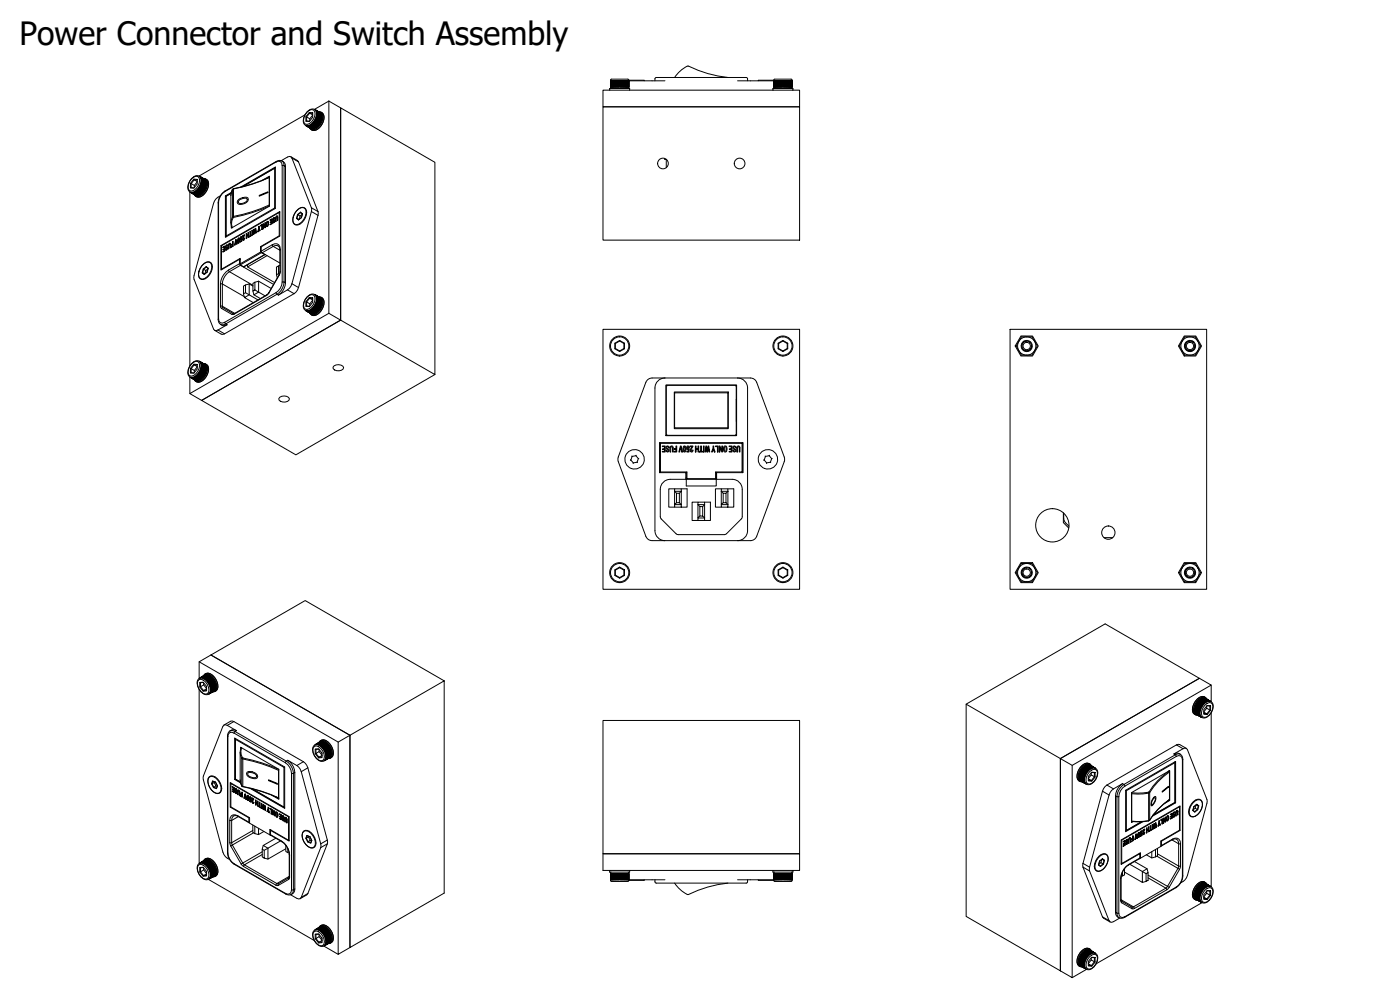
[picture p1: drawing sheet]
<svg xmlns="http://www.w3.org/2000/svg" width="420mm" height="297mm" viewBox="0 0 420 297" stroke-linecap="round" stroke-linejoin="round" font-family="sans-serif">
<defs><g id="words">
<text font-size="9.6" x="5.9" y="13.4">Power Connector and Switch Assembly</text>
</g></defs>
<!-- layer: Visible (ISO) -->
<g fill="none" stroke="#000" stroke-width=".3">
<path d="M91.5 34.5l-31.8 18.3M91.8 35l.2 .1v1.2l-.2 .1M91.8 37.7l1.4 .8zM91.9 37.7l1.4 .8zM92 37.8l1.4 .8zM92 36.3l.9 .1M92.1 37.8l1.4 .8zM92.2 33.6a1.95 1.95 0 0 1 2.2-.8l1.9 1.2a3.4 3.4 0 0 1-2.7 4.7l-2.2-1.3a2.94 2.94 0 0 1 .8-3.8zM92.2 37.8l1.4 .8zM92.3 37.8l1.4 .8zM92.4 37.8l1.4 .8zM92.5 37.8l1.5 .8z"/>
<path d="M92.6 37.8l1.3 .7M92.7 37.8l1.4 .7zM92.7 37.8l1.3 .7M92.8 37.7l1.4 .8zM92.8 33.7l1 .1v1.4l-1 1.3-1-.1v-1.4zM92.8 33.7l.1 .2 .9 .1M92.8 37.7l1.3 .8M92.9 37.7l1.4 .7zM92.9 37.7l1.3 .8M93 37.6l1.4 .8zM93.1 37.6l1.3 .8M93.1 37.6l1.5 .7z"/>
<path d="M93.2 38.5h.1M93.2 37.6l1.3 .7M93.3 38.5h.1M93.3 37.5l1.4 .7zM93.3 37.5l1.3 .7M93.4 38.5h.1M93.4 37.4l1.4 .7zM93.4 37.4l1.4 .7M93.5 38.6h.1M93.5 37.3l1.4 .7zM93.5 37.3l1.4 .7M93.6 38.6h.1"/>
<path d="M93.6 37.2l1.4 .7zM93.6 37.2l1.4 .8M93.7 38.6h.1M93.7 37.1l1.5 .7zM93.8 37.1l1.3 .7M93.8 38.5v.1M93.8 34.5l-.9-.6-.9 1.2 1 .5v.7M93.8 34.6l-.8 1M93.9 37l1.3 .8M93.9 38.5v.1M93.9 36.9l1.4 .8zM94 36.9l1.4 .7"/>
<path d="M94 36.8l1.4 .8zM94.1 36.8l1.4 .7M94.1 36.7l1.4 .8zM94.2 36.6l1.3 .8 .1-.1M94.2 36.6l1.4 .7zM94.3 36.5l1.4 .7M94.4 36.4l1.3 .8zM94.4 36.4l1.4 .6M94.4 36.3l1.4 .8zM94.5 36.2l1.4 .7M94.5 38.3h.1M94.5 36.1l1.4 .8z"/>
<path d="M94.6 32.9l1.4 .8zM94.6 38.2v.1M94.6 36l1.3 .8zM94.6 36l1.3 .8M94.7 33l1.3 .8zM94.7 35.8l1.3 .9M94.7 35.8l1.3 .9zM94.7 38.2h.1M94.7 33.1l1.4 .8zM94.8 35.7l1.3 .8zM94.8 35.7l1.2 .8M94.8 33.1l1.4 .9z"/>
<path d="M94.8 35.5l1.3 .9M94.8 35.5l1.3 .9zM94.8 38.1h.1M94.9 33.2l1.3 .8zM94.9 35.4l1.3 .8zM94.9 35.4l1.3 .7M94.9 33.3l1.4 .8zM94.9 35.2l1.3 .8M95 35.2l1.3 .9zM95 33.4l1.3 .8zM95 35.1l1.3 .8M95 35l1.3 .9z"/>
<path d="M95 33.5l1.4 .8zM95 34.9l1.4 .8M95 34.9l1.4 .9zM95 33.6l1.4 .7M95 33.6l1.4 .9zM95.1 33.7l1.3 .7M95.1 34.8l1.3 .8M95.1 34.7l1.3 .9zM95.1 37.9h.1M95.1 33.7l1.3 .9zM95.1 34.6l1.3 .8zM95.1 33.8l1.3 .8"/>
<path d="M95.1 34.6l1.3 .8M95.1 33.9l1.4 .8zM95.1 33.9l1.3 .7M95.1 34.5l1.4 .7M95.1 34.4l1.3 .9zM95.1 34.3l1.4 .8zM95.1 34l1.4 .9zM95.1 34l1.4 .8M95.1 34.3l1.4 .8M95.1 34.1l1.4 .9zM95.1 34.2l1.4 .7M95.3 37.6v.1"/>
<path d="M95.4 37.5h.1M95.5 37.4h.1M95.6 33.5a1.75 1.75 0 0 1 1.5 2.7 3.2 3.2 0 0 1-3.5 2.8l-.7-.7M95.7 37.1h.1M95.8 37h.1M95.9 33.7h.1M96 33.8h.1M96.1 33.8h.1M96.1 33.9h.1M96.2 34h.1M96.2 36.1v.1M96.3 34.1h-.1"/>
<path d="M96.3 34.2h.1M96.3 34.3h.1M96.3 35.7h.1M96.4 34.4h.1M96.4 34.7h.1M96.4 35.2v.1M96.4 34.8h.1M96.4 34.9v.1M96.4 35.1h.1M98.7 30.3l3.5 2.1v63.7M98.7 30.3v63.7M98.7 30.3l-4.3 2.5"/>
<path d="M181 32h59v40h-59zM181 27.1h59v4.9h-59zM183 27.1v-.5h5.9v.5M183.2 24.2v2.1l.2 .3M183.2 24.2v1.9zM183.3 24.2v1.9zM183.3 24.2l.1 1.9zM183.4 24.2v1.9zM183.5 24.2v1.9zM183.5 24.2l.1 1.9zM183.6 24.2v1.9M183.6 24.2l.1 1.9z"/>
<path d="M183.7 24.2v1.9M183.7 24.2l.1 1.9zM183.8 24.2v1.9M183.8 24.2l.1 1.9zM183.9 24.2v1.9M183.9 24.2l.1 1.9zM184 24.2v1.9M184 24.2l.1 1.9zM184.1 24.2v1.9M184.2 24.2l.1 1.9zM184.2 24.2v1.9M184.3 24.2l.1 1.9z"/>
<path d="M184.3 24.2v1.9M184.5 24.2v1.9zM184.5 24.2v1.9M184.6 24.2l.1 1.9zM184.6 24.2v1.9M184.7 24.2l.1 1.9zM184.8 24.2v1.9M184.9 24.2l.1 1.9zM184.9 24.2v1.9M185.1 24.2l.1 1.9zM185.1 24.2v1.9M185.2 24.2l.1 1.9z"/>
<path d="M185.2 24.2v1.9M185.4 24.2l.1 1.9zM185.4 24.2v1.9M185.6 24.2l.1 1.9zM185.6 24.2v1.9M185.7 24.2l.1 1.9zM185.7 24.2v1.9M185.9 24.2l.1 1.9zM186.1 24.2l.1 1.9zM186.2 24.2v1.9M186.3 24.2l.1 1.9zM186.4 24.2v1.9"/>
<path d="M186.4 24.2l.1 1.9zM186.5 24.2v1.9M186.6 24.2l.1 1.9zM186.7 24.2v1.9M186.8 24.2l.1 1.9zM186.8 24.2v1.9M186.9 24.2l.1 1.9zM187 24.2v1.9M187.1 24.2l.1 1.9zM187.2 24.2v1.9M187.2 24.2l.1 1.9zM187.3 24.2v1.9"/>
<path d="M187.4 24.2l.1 1.9zM187.5 24.2v1.9M187.5 24.2l.1 1.9zM187.6 24.2v1.9M187.7 24.2l.1 1.9zM187.7 24.2v1.9M187.8 24.2l.1 1.9zM187.8 24.2v1.9M187.9 24.2l.1 1.9zM188 24.2v1.9M188.1 24.2v1.9zM188.1 24.2v1.9"/>
<path d="M188.2 24.2v1.9zM188.2 24.2v1.9M188.3 24.2v1.9zM188.3 24.2v1.9M188.4 24.2v1.9zM188.4 24.2v1.9M188.4 24.2l.1 1.9zM188.5 24.2v1.9zM188.6 24.2v1.9zM188.7 24.2v1.9zM188.7 24.2h10.9M188.7 24.1h4.6v.2"/>
<path d="M188.7 24.2v2.1l-.2 .3M188.7 24l-.3-.2h-4.9l-.3 .4M188.7 24.1v.1M196.6 24.2v-.7l.4-.3h27l.3 .3 .1 .7M218.5 23.2a41.4 41.4 0 0 1-12.1-3.4 9.7 9.7 0 0 0-3.9 3.4M221.4 24.2h10.8M232 27.1v-.5h5.9v.5M232.2 24.1h-4.5l-.1 .2M232.2 24.2v2.1l.2 .3M232.2 24.1v.1M232.2 24l.3-.2h4.9l.3 .4M232.2 24.2v1.9z"/>
<path d="M232.3 24.2v1.9zM232.3 24.2l.1 1.9zM232.4 24.2v1.9zM232.5 24.2v1.9zM232.5 24.2l.1 1.9zM232.6 24.2v1.9M232.6 24.2l.1 1.9zM232.7 24.2v1.9M232.7 24.2l.1 1.9zM232.8 24.2v1.9M232.8 24.2l.1 1.9zM232.9 24.2v1.9"/>
<path d="M232.9 24.2l.1 1.9zM233 24.2v1.9M233 24.2l.1 1.9zM233.1 24.2v1.9M233.2 24.2l.1 1.9zM233.2 24.2v1.9M233.3 24.2l.1 1.9zM233.3 24.2v1.9M233.5 24.2v1.9zM233.5 24.2v1.9M233.6 24.2l.1 1.9zM233.6 24.2v1.9"/>
<path d="M233.7 24.2l.1 1.9zM233.8 24.2v1.9M233.9 24.2l.1 1.9zM233.9 24.2v1.9M234.1 24.2l.1 1.9zM234.1 24.2v1.9M234.2 24.2l.1 1.9zM234.2 24.2v1.9M234.4 24.2l.1 1.9zM234.4 24.2v1.9M234.6 24.2l.1 1.9zM234.6 24.2v1.9"/>
<path d="M234.7 24.2l.1 1.9zM234.7 24.2v1.9M234.9 24.2l.1 1.9zM235.1 24.2l.1 1.9zM235.2 24.2v1.9M235.3 24.2l.1 1.9zM235.4 24.2v1.9M235.4 24.2l.1 1.9zM235.5 24.2v1.9M235.6 24.2l.1 1.9zM235.7 24.2v1.9M235.8 24.2l.1 1.9z"/>
<path d="M235.8 24.2v1.9M235.9 24.2l.1 1.9zM236 24.2v1.9M236.1 24.2l.1 1.9zM236.2 24.2v1.9M236.2 24.2l.1 1.9zM236.3 24.2v1.9M236.4 24.2l.1 1.9zM236.5 24.2v1.9M236.5 24.2l.1 1.9zM236.6 24.2v1.9M236.7 24.2l.1 1.9z"/>
<path d="M236.7 24.2v1.9M236.8 24.2l.1 1.9zM236.8 24.2v1.9M236.9 24.2l.1 1.9zM237 24.2v1.9M237.1 24.2v1.9zM237.1 24.2v1.9M237.2 24.2v1.9zM237.2 24.2v1.9M237.3 24.2v1.9zM237.3 24.2v1.9M237.4 24.2v1.9z"/>
<path d="M237.4 24.2v1.9M237.4 24.2l.1 1.9zM237.5 24.2v1.9zM237.6 24.2v1.9zM237.7 24.2v1.9zM237.7 24.2v2.1l-.2 .3M57 57.6v52.2M57.2 55l.2 .1v1.2l-.2 .1M57.2 57.7l1.4 .8zM57.3 57.7l1.4 .8zM57.4 57.8l1.4 .8zM57.4 56.3l.8 .1"/>
<path d="M57.5 57.8l1.4 .8zM57.6 57.8l1.4 .8zM57.7 57.8l1.4 .8zM57.8 57.8l1.4 .8zM57.9 57.8l1.4 .8zM58 57.8l1.2 .8M58 57.8l1.4 .7zM58.1 57.8l1.3 .7M58.1 57.7l1.4 .8zM58.2 53.7l1 .1v1.4l-1 1.3-1-.1v-1.4zM58.2 53.7l.1 .3h.9M58.2 57.7l1.3 .8"/>
<path d="M58.3 57.7l1.4 .7zM58.3 57.7l1.3 .7M58.4 57.6l1.4 .8zM58.4 57.6l1.3 .8M58.5 57.6l1.4 .7zM58.5 58.5h.1M58.5 57.6l1.3 .7M58.6 58.5h.1M58.6 57.5l1.4 .7zM58.6 57.5l1.4 .7M58.7 58.5v.1M58.7 57.4l1.5 .7z"/>
<path d="M58.8 57.4l1.3 .8M58.8 58.6h.1M58.9 57.3l1.4 .8zM58.9 57.3l1.3 .7M58.9 58.6h.1M59 57.2l1.4 .8zM59 57.2l1.4 .7M59 58.6h.1M59.1 57.1l1.4 .7M59.1 58.5v.1M59.2 57.1l1.3 .7zM59.2 54.5l-.9-.5-.9 1.1 .9 .5v.7"/>
<path d="M59.2 54.6l-.9 1M59.2 57l1.4 .7zM59.2 57l1.4 .7M59.3 56.9l1.4 .7M59.4 58.5h.1M59.4 56.8l1.3 .8zM59.4 56.8l1.4 .7M59.5 56.7l1.3 .8zM59.5 56.6l1.4 .7M59.6 56.6l1.3 .7zM59.6 58.4v.1M59.6 56.5l1.4 .7"/>
<path d="M59.7 56.4l1.3 .8zM59.7 56.4l1.4 .7 .1-.1M59.8 56.3l1.3 .8zM59.8 56.2l1.4 .8 .1-.3M59.9 56.1l1.3 .8zM59.9 52.9l1.4 .8zM60 58.2v.1M60 56l1.3 .8zM60 56l1.3 .8M60 53l1.4 .8zM60 55.8l1.3 .9zM60 55.8l1.3 .9"/>
<path d="M60.1 53.1l1.4 .8zM60.1 55.7l1.3 .8M60.1 55.7l1.3 .8zM60.2 53.1l1.3 .9zM60.2 55.5l1.3 .9zM60.2 55.5l1.3 .9M60.2 58.1h.1M60.2 53.2l1.4 .8zM60.2 55.4l1.3 .8M60.3 55.4l1.3 .8zM60.3 53.3l1.3 .8zM60.3 55.2l1.3 .8"/>
<path d="M60.3 55.2l1.3 .9zM60.3 58h.1M60.3 53.4l1.4 .8zM60.3 55.1l1.3 .8M60.4 55l1.3 .9zM60.4 53.5l1.3 .9zM60.4 54.9l1.3 .8M60.4 54.9l1.3 .9zM60.4 53.6l1.3 .7M60.4 53.6l1.4 .9zM60.4 54.8l1.3 .8M60.4 54.7l1.3 .9z"/>
<path d="M60.4 53.7l1.3 .7M60.4 53.7l1.4 .9zM60.4 57.9h.1M60.4 53.8l1.4 .7M60.4 54.6l1.4 .8M60.4 54.6l1.4 .8zM60.5 53.9l1.3 .8zM60.5 53.9l1.3 .7M60.5 54.5l1.3 .7M60.5 54.4l1.3 .9zM60.5 54l1.3 .9zM60.5 54.1l1.3 .7"/>
<path d="M60.5 54.3l1.3 .8M60.5 54.3l1.3 .8zM60.5 54.1l1.3 .9zM60.5 54.2l1.3 .7M60.5 57.8h.1M60.7 57.6v.1M60.8 57.5h.1M60.9 57.4h.1M61 53.5a1.75 1.75 0 0 1 1.4 2.8 3.2 3.2 0 0 1-3.4 2.7l-.8-.7M61 57.3h.1M61.1 57.1h.1M61.3 53.7h.1"/>
<path d="M61.3 53.8h.1M61.4 53.8l.3 .2a3.4 3.4 0 0 1-2.7 4.7l-.4-.2M61.4 53.8l-2-1.1a3.4 3.4 0 0 0-2.7 4.7l1.9 1.1M61.4 53.8h.1M61.5 53.9h.1M61.6 54h-.1M61.6 54.1h.1M61.6 56v.1M61.7 54.2h-.1M61.7 54.3h.1M61.7 55.7h.1M61.7 54.6h.1"/>
<path d="M61.8 55.4h-.1M61.8 54.7h.1M61.8 55.2v.1M61.8 54.8h.1M61.8 54.9v.1M61.8 55.1h.1M67.6 58.8l.2 .1M67.8 58.9h.1M69.3 58l-1.5 .9v12.1M69.4 57.8l-1.8 1M72.2 56.1l10.4-6v12.4l-15 8.7v-12.4M78.8 54.1l2.1-1.2v8.9l-11.5 6.7v-.7"/>
<path d="M80.9 53.1l-.8 .4M82.6 50.3l-9.9 5.7M82.6 50.3l-.2 .2M84.4 48.2l2.4-1.3 .5 .1 .3 .4 5.9 15.5-5.9 22.2-.8 1.4-3.2 2a4.6 4.6 0 0 0 2.1-3.6v-35a1.78 1.78 0 0 0-2.8-1.5l-15.4 8.9a4.5 4.5 0 0 0-2 3.6v34.9a1.78 1.78 0 0 0 2.6 1.6l-3.2 1.8-.5-.1-.3-.4-5.9-15.4 5.9-22.3a3.4 3.4 0 0 1 2-2.2M87.3 47l2 1.2 .3 .4 5.9 15.4-6.2 23-1 1.1-20.9 12.1-1 .1-2-1.2M199.5 47.5v.3h.5v2.5M61.9 80l.5 .5M66.3 73.7l.2 .1M66.5 73.7l17.3-10v7.1l-5.6 3.2v1.6l-6.1 3.6v-1.7l-5.6 3.3zM66.9 74.2l.6-.4v1.5l-.6 .3 .4-.4v-.5l-.4 .3 .4-.4v-.5l-.4 .2zM66.9 74.2h.1M66.9 75.5l.1 .1"/>
<path d="M66.9 74.8l.2 .1M67.3 74.6v.1M67.3 74.1l.2 .6M67.3 74.7l.2 .6-.2-.1M67.5 74l-.2 .1M67.7 74.8l.1 .3M67.7 74.1l.1 .3M67.8 74v.2M67.8 74.8h.1M67.9 70.8l-.1 .3M67.9 74.2l.2 .1-.1-.1M67.9 74.9l.1 .1"/>
<path d="M68 73.5l.1 .1M68 74.9h.1M68 75h.1M68.1 74.4l.2 .2-.1-.1M68.1 73.6l.2 .2M68.3 74.2l-.2 .1M68.3 73.5l-.2 .1M68.4 73.7h-.4l-.2 .3 .4 .2v.6l-.5 .2v-.2M68.4 73.7l-.1-.2-.6 .3v.5l.5 .2-.2 .4-.3-.1M68.5 73.7l.1 .9M68.6 73.6l-.1 1.1v-1M68.6 73.6l.4-.4v1.2l.2-.1-.1-1.3-.5 .3-.1 .4"/>
<path d="M68.6 73.6v.2M68.8 73l.1 .1M69 73.2l.2 .3v.8M69.1 73l-.1 .1M69.3 74.1h.2M69.4 73.4l.1 .1M69.6 68.2v.2M69.7 68.3h.1M69.8 72.5l.1-.1v1.5l-.6 .3 .5-.4v-.5l-.4 .2 .4-.4zM69.8 73.1l.1 .8-.1-.1M69.8 72.5l.1 .7M69.9 72.6h.1"/>
<path d="M70.7 72l.2-.1 .3 1.2-.2 .1-.2-1.1-.4 1.5zM70.7 72l.4 1.2M70.9 72h.1M71.4 71.6l.2-.2a.99 .99 0 0 1-.2 1.6zM71.4 72.5l.2 .3M71.4 72v.3M71.5 72.8l.2 .1M71.6 71.4l.3 1M71.6 72.8v-1.2l-.1 1.4M71.6 72.8h.1M71.7 72.9h.1M71.8 71.5h-.1"/>
<path d="M71.9 77.8l.2 .1M72 71.7l.2 .3M72.1 77.8l-.1 .1M72.1 79.2v.3M72.2 71.6v.1M72.2 71.1l.3-.1 .1 .2h-.3l-.1 .4 .1 .2 .3-.3-.1 .9-.4 .2 .3-.3v-.5l-.3 .2zM72.3 71.8l.1 .1M72.3 71l.3 .3M72.4 71.9h.1M72.4 72.3l.1 .1-.4 .1M72.4 71.8l.2 .1M72.5 71.6l.1 .1"/>
<path d="M72.6 71l-.1 .1M72.6 71.8l-.1 .1M72.8 70.8h.1M72.8 71.8l.2 .3M73 71.8l-.1 .1M73 71.2l.2-.5-.4 .2v-.1l.6-.4-.4 1.3M73 71.2l-.1 .9 .3-.1 .2-.6-.2 .1M73 71.2l.1 .1M73 71.9l.2 .1M73.1 71.9l.1 .1M73.2 72h.1M73.2 71.5l-.1 .4-.1-.2"/>
<path d="M73.2 71.5l.2 .1M73.4 70.6l-.1 .2M73.9 70.1l.1-.1v.7l.4-.3 .2-.7v1.5l-.2 .1v-.7l-.4 .2-.1 .8zM73.9 70.1l.1 1.4M74 70.2h.1M74 70.7l.2 .1M74.3 79.4v.7l8.1 4.7M74.4 70.4l.2 .8M74.4 69.8l.2 .7M74.6 69.9h.1M74.7 70.9l.2 .1M75 69.5l.2-.1v1.3l.2-.2v.2l-.7 .4 .3-.3z"/>
<path d="M75 69.5l.2 1.4-.2-.1M75.2 69.5v.1M75.2 70.7l.1 .1M75.6 69.1l.2-.1-.2 1.6zM75.6 69.1l.1 1.4M75.8 69.2h-.1M76.1 68.8l.2-.1 .1 1 .3-1.2 .2 1.3-.1 .1-.1-.9-.2 1.1-.3-.9-.3 1.2zM76.1 68.8l.4 1.3M76.3 68.9h.1M76.4 69.7h.1M76.6 68.6l.3 1.2M76.8 68.6h-.1"/>
<path d="M77.6 68l.2-.1 .3 1.3-.2 .1-.2-.6-.4 .9zM77.6 68.5l.1 .2M77.6 68l.2 .6M77.7 68.7l.3 .5M77.8 68h.1M78.2 67.7l.5-.4-.1 1.6v-1.3l-.4 .2zM78.2 67.7h.1M78.2 75.6l.3 .2-6.4 3.7M78.2 74l.2 .1M78.5 75.6v.2l1.1 .6M78.7 67.5l-.1 .1 .1 1.2M78.9 67.2l.2-.1 .4 .9 .2-1.2v1.5h-.2l-.4-.8-.2 1.2z"/>
<path d="M78.9 67.2l.2 1.4M79.1 67.5l.5 .8M79.2 67.2l-.1 .1M79.5 68h.1zM79.5 66.9l.1 1.1M79.6 76.4l-6.4 3.7-1.1-.6M79.7 67h-.1M80 67.1l.2-.5h.2l-.2 1.2M80 67.1l.1 .7h.1M80 67.1l.1 .9M80.1 66.6l.3-.2a.88 .88 0 0 1 .3 .9 .88 .88 0 0 1-.8 .6zM80.1 67.8l.1 .1"/>
<path d="M80.2 76.7l-5.9 3.4M80.2 66.4l.1 .2M80.2 67.8l.1 .1M80.2 67.9h.1M80.5 66.5l-.2 .1 .3 .8M80.9 61.7l-.1-8.5a57.7 57.7 0 0 1-11 3.6l-.5 1.8v8.3l.4 1.4M81.1 66l.6-.4v1.5l-.6 .3 .4-.4v-.4l-.4 .2 .4-.4v-.5l-.4 .2zM81.1 66l.1 .1M81.1 67.3l.1 .1M81.1 66.6l.1 .1M81.5 66.4l.2 .7-.2-.1M81.7 65.8l-.2 .1 .2 .6"/>
<path d="M81.8 66.6l.2 .3M81.8 65.9l.2 .3M82 65.8v.2M82 66.6v.1M82 66l.2 .1M82.1 66.7l.1 .1M82.2 65.3h.2l.1 .3-.3-.1-.2 .5 .5 .2-.3 .6h-.3l-.1-.2 .4 .1 .1-.4-.5-.4zM82.2 65.3v.1M82.2 66.7h.1M82.2 66v.1M82.2 66.8h.1M82.3 66.2l.2 .2-.2-.1"/>
<path d="M82.4 62.4l.2 .1M82.4 65.5l.1 .1M82.5 66.1h-.2M82.5 65.3l-.2 .1 .1 .1M82.7 65.5l.1 .9M82.8 65.4l-.1 1.1v-1M82.8 65.4l.4-.4v1.2l.2-.1-.1-1.3-.6 .3v.4M82.8 65.4v.2M83 64.8l.1 .2M83.1 65l.2 1.1M83.3 64.9h-.1M83.5 73.8l.4 .4 .1 .8-.1 7-3.5 6.2-10.3 6-3.2-1.9"/>
<path d="M83.8 70.8h.1M84 63.6l-.2 .1M84 78.9l-5.3-3.1-.3-.4v-1.4l5.6-3.2v-7.3l-17.7 10.2v7.3l5.6-3.2v1.3l.3 .5 9.9 5.7M84 79.7l-.4 .1M89 65.5l.7 .3M89.3 64.4l.8 .4M90.1 64.8l-.3 1M90.2 63.7l.5 .5M90.5 65.3l-.9 .7M90.5 65.3h.1M90.7 64.3l-.6 .5M90.8 64.1l-.3 1.2"/>
<path d="M92 63.7a1.4 1.4 0 0 0-.9-1.5 1.4 1.4 0 0 0-1.6 .6 3.6 3.6 0 0 0-1.2 4.5l.5 .2 1.2-.2M60.7 81.9l.7 .3M61 80.7l.8 .5M61.8 81.2l-.3 .9M62.2 81.6l-.9 .7M62.2 81.6h.1M62.4 80.7l-.6 .5M62.4 80.5l-.2 1.1M62.5 80.5h-.1M63.7 80.1a1.4 1.4 0 0 0-.8-1.5 1.4 1.4 0 0 0-1.7 .5 3.6 3.6 0 0 0-1.2 4.5l.5 .3 1.2-.3M66.5 80.8v.1M73.1 85.8l.6-.3v2.3l-.6 .4z"/>
<path d="M73.1 88.2l.3 1.1M74.8 85.2l1.1 .6M74.8 85.2v3.3l-1.1-.7M74.8 85.2l-1.1 .3M75.9 85l.6-.3v2.3l-.6 .3zM75.9 87.3l.3 1.2M77.4 90l-2.6-1.5-1.4 .8 2.6 1.5M77.6 84.4l3.8 2.2M77.6 84.4v3.2l-1.1-.6M77.6 84.4l-1.1 .3M79.5 88.8l-1.9-1.2-1.4 .9 1.9 1.1M83 80.1l.6-.3v2.3l-.6 .3z"/>
<path d="M83 82.4l.2 1M83.6 82.1l.3 .2M91.8 90.5l.2 .1v1.2l-.2 .1M91.8 93.2l1.4 .8zM91.9 93.3l1.4 .8zM92 93.3l1.4 .8zM92 91.8l.9 .1M92.1 93.3l1.4 .8zM92.2 89.1a1.95 1.95 0 0 1 2.2-.7l1.9 1.1a3.4 3.4 0 0 1-2.7 4.7l-2.2-1.3a2.95 2.95 0 0 1 .8-3.8zM92.2 93.3l1.4 .8zM92.3 93.3l1.4 .8zM92.4 93.3l1.4 .8z"/>
<path d="M92.5 93.3l1.5 .8zM92.6 93.3l1.3 .7M92.7 93.3l1.4 .7zM92.7 93.3l1.3 .8M92.8 93.3l1.4 .7zM92.8 89.3l1 .1v1.3l-1 1.3-1-.1v-1.4zM92.8 89.3l.1 .2h.9M92.8 93.2l1.3 .8M92.9 93.2l1.4 .8zM92.9 93.2l1.3 .8M93 93.2l1.4 .7zM93.1 93.1l1.3 .8"/>
<path d="M93.1 93.1l1.5 .7zM93.2 94h.1M93.2 93.1l1.3 .7M93.3 94h.1M93.3 93l1.4 .7zM93.3 93l1.3 .7M93.4 94.1h.1M93.4 92.9l1.4 .8zM93.4 92.9l1.4 .7M93.5 94.1h.1M93.5 92.8l1.4 .8zM93.5 92.8l1.4 .8"/>
<path d="M93.6 94.1h.1M93.6 92.7l1.4 .8zM93.6 92.7l1.4 .8M93.7 94.1h.1M93.8 92.6l1.3 .7M93.8 94.1h.1M93.8 92.6l1.4 .8zM93.8 90l-.9-.5-.9 1.1 1 .6v.6M93.8 90.1l-.8 1.1M93.9 92.5l1.4 .7zM93.9 92.5l1.3 .8M93.9 94v.1"/>
<path d="M94 92.4l1.4 .7M94 92.3l1.4 .8zM94.1 92.3l1.4 .7M94.1 92.2l1.4 .8zM94.2 92.2l1.3 .7 .1-.1M94.2 92.1l1.4 .8zM94.3 92l1.4 .7M94.4 91.9l1.3 .8zM94.4 91.9l1.4 .7M94.4 91.8l1.4 .8zM94.5 91.7l1.4 .7M94.5 93.8v.1"/>
<path d="M94.5 91.7l1.4 .7zM94.6 88.5l1.4 .8zM94.6 93.8h.1M94.6 91.5l1.4 .8zM94.6 91.5l1.3 .9M94.7 88.5l1.3 .8zM94.7 91.4l1.3 .8M94.7 91.3l1.3 .9zM94.7 93.7h.1M94.7 88.6l1.4 .8zM94.8 91.2l1.3 .9zM94.8 91.2l1.2 .8"/>
<path d="M94.8 88.7l1.4 .8zM94.8 91l1.3 .9M94.8 91l1.3 .9zM94.8 93.6h.1M94.9 88.7l1.3 .9zM94.9 90.9l1.3 .8zM94.9 90.9l1.3 .8M94.9 88.8l1.4 .9zM94.9 90.7l1.3 .9M95 90.7l1.3 .9zM95 88.9l1.3 .9zM95 90.6l1.3 .8"/>
<path d="M95 90.6l1.3 .8zM95 89l1.4 .9zM95 90.4l1.4 .8M95 90.4l1.4 .9zM95 89.1l1.4 .7M95 89.1l1.4 .9zM95.1 89.2l1.3 .7M95.1 90.3l1.3 .8M95.1 90.3l1.3 .8zM95.1 93.4h.1M95.1 89.3l1.3 .8zM95.1 90.1l1.3 .9z"/>
<path d="M95.1 89.3l1.3 .8M95.1 90.1l1.3 .8M95.1 89.4l1.4 .8zM95.1 89.4l1.3 .8M95.1 90l1.4 .7M95.1 89.9l1.3 .9zM95.1 89.8l1.4 .9zM95.1 89.5l1.4 .9zM95.1 89.6l1.4 .7M95.1 89.8l1.4 .8M95.1 89.7l1.4 .8zM95.1 89.7l1.4 .7"/>
<path d="M95.3 93.2h.1M95.4 93v.1M95.5 92.9h.1M95.6 89a1.75 1.75 0 0 1 1.5 2.8 3.2 3.2 0 0 1-3.5 2.7l-.7-.7M95.7 92.6v.1M95.8 92.5h.1M95.9 89.2h.1M96 89.3h.1M96.1 89.4h.1M96.2 89.5h.1M96.2 91.7h.1M96.3 89.6h-.1"/>
<path d="M96.3 89.7h.1M96.3 89.8h.1M96.3 91.2v.1M96.4 89.9v.1M96.4 90.2h.1M96.4 90.7v.1M96.4 90.3v.1M96.4 90.5h.1M96.4 90.6h.1M102.2 96.1l-41.7 24 28.3 16.4 41.7-24.1v-63.7l-28.3-16.3v63.7l28.3 16.3M181 98.8h59v78h-59zM303.1 98.8h59v78h-59z"/>
<path d="M57 118.1l41.7-24.1 3.5 2.1-41.7 24zM57 113.1v5M57.2 110.5l.2 .1v1.2l-.2 .1M57.2 113.2l1.4 .8zM57.3 113.3l1.4 .8zM57.4 113.3l1.4 .8zM57.4 111.8l.8 .1M57.5 113.3l1.4 .8zM57.6 113.3l1.4 .8zM57.7 113.3l1.4 .8zM57.8 113.3l1.4 .8zM57.9 113.3l1.4 .8z"/>
<path d="M58 113.3l1.2 .8M58 113.3l1.4 .7zM58.1 113.3l1.3 .7M58.1 113.3l1.4 .7zM58.2 109.3l1 .1v1.3l-1 1.3-1-.1v-1.4zM58.2 109.3l.1 .2h.9M58.2 113.2l1.3 .8M58.3 113.2l1.4 .8zM58.3 113.2l1.3 .7M58.4 113.2l1.4 .7zM58.4 113.1l1.3 .8M58.5 113.1l1.4 .7z"/>
<path d="M58.5 114h.1M58.5 113.1l1.3 .8M58.6 114h.1M58.6 113l1.4 .8zM58.6 113l1.4 .7M58.7 114.1h.1M58.7 112.9l1.5 .8zM58.8 112.9l1.3 .8M58.8 114.1h.1M58.9 112.9l1.4 .7zM58.9 112.8l1.3 .8M58.9 114.1h.1"/>
<path d="M59 112.8l1.4 .7zM59 112.7l1.4 .8M59 114.1h.1M59.1 112.6l1.4 .7M59.1 114.1h.1M59.2 112.6l1.3 .8zM59.2 110l-.9-.5-.9 1.1 .9 .6v.6M59.2 110.1l-.9 1.1M59.2 112.5l1.4 .7M59.3 112.5l1.3 .7zM59.3 112.4l1.4 .7M59.4 114v.1"/>
<path d="M59.4 112.3l1.3 .8zM59.4 112.3l1.4 .7M59.5 112.2l1.3 .8zM59.5 112.2l1.4 .6M59.6 112.1l1.3 .8zM59.6 113.9v.1M59.6 112l1.4 .7M59.7 111.9l1.3 .8zM59.7 111.9l1.4 .7 .1-.1M59.8 111.8l1.3 .8zM59.8 111.7l1.4 .7M59.9 111.7l1.3 .8z"/>
<path d="M59.9 108.5l1.4 .8zM60 113.8h.1M60 111.5l1.3 .9zM60 111.5l1.3 .8M60 108.5l1.4 .8zM60 111.4l1.3 .8zM60 111.4l1.3 .8M60.1 108.6l1.4 .8zM60.1 111.2l1.3 .8M60.1 111.2l1.3 .9zM60.2 108.7l1.3 .8zM60.2 111l1.3 .9z"/>
<path d="M60.2 111l1.3 .9M60.2 113.6h.1M60.2 108.7l1.4 .9zM60.2 110.9l1.3 .8M60.3 110.9l1.3 .9zM60.3 108.8l1.3 .9zM60.3 110.7l1.3 .8M60.3 110.7l1.3 .9zM60.3 113.5h.1M60.3 108.9l1.4 .9zM60.3 110.6l1.3 .8M60.4 110.6l1.3 .8z"/>
<path d="M60.4 109l1.3 .9zM60.4 110.4l1.3 .8M60.4 110.4l1.3 .9zM60.4 109.1l1.3 .7M60.4 109.1l1.4 .9zM60.4 110.3l1.3 .8M60.4 110.3l1.3 .8zM60.4 109.2l1.3 .7M60.4 109.3l1.4 .8zM60.4 113.4h.1M60.4 109.3l1.4 .7M60.4 110.1l1.4 .8"/>
<path d="M60.4 110.1l1.4 .9zM60.5 109.4l1.3 .8zM60.5 109.4l1.3 .8M60.5 110l1.3 .7M60.5 110l1.3 .8zM60.5 109.5l1.3 .9zM60.5 109.6l1.3 .7M60.5 109.8l1.3 .8M60.5 109.8l1.3 .9zM60.5 109.7l1.3 .8zM60.5 109.7l1.3 .7M60.5 113.3h.1"/>
<path d="M60.7 113.2h.1M60.8 113v.1M60.9 112.9h.1M61 109.1a1.75 1.75 0 0 1 1.4 2.7 3.2 3.2 0 0 1-3.4 2.8l-.8-.8M61 112.8h.1M61.1 112.6v.1M61.3 109.2h.1M61.3 112.3l-.1 .1M61.3 109.3h.1M61.4 109.3l.3 .2a3.4 3.4 0 0 1-2.7 4.7l-.4-.1M61.4 109.3l-2-1.1a3.4 3.4 0 0 0-2.7 4.7l1.9 1.2M61.4 109.4h.1"/>
<path d="M61.5 109.4h.1M61.6 109.5h-.1M61.6 109.6h.1M61.6 111.5v.1M61.7 109.7h-.1M61.7 109.8h.1M61.7 111.2v.1M61.7 110h.1M61.7 110.1h.1M61.8 110.9l-.1 .1M61.8 110.2h.1M61.8 110.7v.1"/>
<path d="M61.8 110.3v.1M61.8 110.5h.1M61.8 110.6v.1M84 119.2a2.07 2.07 0 0 1 2.9 .5 1.9 1.9 0 0 1-3.2 .3v-.4zM100.3 109.8a2.06 2.06 0 0 1 2.8 .5 1.91 1.91 0 0 1-3.1 .3l-.1-.4zM184.5 103l1.5-.8 1.4 .8v1.6l-1.4 .9-1.5-.9zM184.5 103v1.6M184.7 104.6l1.3 .7M186 102.2l1.3 .9M186 102.3l-1.3 .8M187.4 104.6l-1.4 .9M187.4 103l-.1 1.6"/>
<path d="M194.4 113.9l1.3-.5h29.5a2.01 2.01 0 0 1 1.9 1.3l8.4 23.1-8.4 23.1a2 2 0 0 1-1.9 1.3h-29.5a2.01 2.01 0 0 1-1.9-1.3l-8.4-23.1 8.4-23.1zM199.6 113.4a3 3 0 0 0-3 3v42.8a3 3 0 0 0 3 3M199.9 115.5h21.2v15.2h-21.2zM200 115.6h21v15h-21zM200 115.6l.2 .2M202.4 117.6h16.2v11h-16.2zM202.5 117.9h16v10.5h-16zM221 115.6l-.2 .2M221 119.8h.1M221 119.8v6.6M221.4 113.4a3 3 0 0 1 3 3v42.8a3 3 0 0 1-3 3M233.5 103l1.5-.8 1.4 .8v1.6l-1.4 .9-1.5-.9z"/>
<path d="M233.5 103v1.6M233.7 104.6l1.3 .7M235 102.2l1.3 .9M235 102.3l-1.3 .8M236.4 104.6l-1.4 .9M236.4 103l-.1 1.6M306.4 100.8h3.5l1.7 3-1.7 3h-3.5l-1.7-3zM306.5 101.1h3.2l1.6 2.7-1.6 2.8h-3.2l-1.5-2.8zM308.1 102.4a1.46 1.46 0 0 0-1.4 1.5 1.46 1.46 0 0 0 1.6 1.4 1.46 1.46 0 0 0 1.3-1.7M309 102.6a1.46 1.46 0 0 0-2.2 .7 1.46 1.46 0 0 0 1.2 2 1.46 1.46 0 0 0 1.6-1.7M309 102.6l.6 1M309 102.6h.1"/>
<path d="M309.5 104.2l.1-.2-.4 .8M355.4 100.8h3.5l1.7 3-1.7 3h-3.5l-1.7-3zM355.5 101.1h3.2l.8 1.3 .8 1.4-1.6 2.8h-3.2l-1.5-2.8zM356.8 105.2h.9h-.2M357.1 102.4a1.46 1.46 0 0 0-1.4 1.5 1.46 1.46 0 0 0 1.6 1.4 1.46 1.46 0 0 0 1.3-1.7M358 102.6a1.46 1.46 0 0 0-2.2 .7 1.46 1.46 0 0 0 1.2 2 1.46 1.46 0 0 0 1.6-1.7M358 102.6h.1M358 102.6l.6 1M189.3 138h-.1M189.3 138l.7 1M189.3 138h.1M189.6 136.8l-.3 1.2"/>
<path d="M190.8 136.7l.9 .9M190.8 136.7l-1.1 .2M190.9 136.6l-.1 .1M191.2 138.7l-1.1 .2M191.6 137.6l-.3 1.2M198 132.8h25v9h-7.9v2h4.7a3 3 0 0 1 3 3l-.1 8.5-4.7 4.8-.7 .3-14.2-.1-4.9-5v-8.5a3 3 0 0 1 3-3h4.7v-2h-7.9zM198.2 133h24.5v8.6h-7.9v2h-8.6v-2h-8zM198.2 133l-.2-.2v9l.2-.2M198.8 133.8h.8v1.8h-.8v-.2h.6v-.6h-.5v-.2h.5v-.6h-.6zM200 133.9h.7l.2 .4-.6-.3-.1 .1v.4a.67 .67 0 0 1 .5 1l-.3 .1-.4-.1-.1-.4 .5 .3h.1v-.5a.66 .66 0 0 1-.5-1zM200.2 130.4l-.2 .2M201.2 134l.3-.2 .4 .2 .1 1.6h-.2v-1.2l-.3-.4-.2 .4v1.2h-.2z"/>
<path d="M202.9 133.8h.2v1.8h-.9v-.2h.7v-.6h-.6v-.2h.6zM204.2 133.8h.2l.5 1.8h-.3l-.3-1.5-.3 1.5h-.3zM205.2 133.9h.4l.3 .6-.1 .9-.4 .2-.3-.2-.1-.5zM205.4 134l.2 .5-.2 .9-.2-.4zM206.3 133.8l.5 .1 .1 .4-.4-.3-.2 .4 .2 .4 .4-.2-.1 1h-.7v-.2h.5v-.5l-.5-.1zM207.1 133.8h.9l-.6 1.5 .1 .1 .5-.3-.1 .4-.4 .1a.67 .67 0 0 1-.1-1.1l.3-.5h-.6zM208.7 133.8h.2v.8h.6v-.8h.2v1.8h-.2v-.8h-.6v.8h-.2zM210.3 133.8h.2v1.6h.4v.2h-1v-.2h.4zM211.1 133.8h.2v1.8h-.2zM211.8 133.8h.2l.3 1.3 .2-1.3h.2l.3 1.8h-.2l-.2-1.3-.2 1.3h-.2l-.2-1.2-.2 1.2h-.2zM214 133.8h.2v.7l.4 1.1h-.2l-.3-.8-.3 .8h-.2l.4-1.1zM214.7 133.8h.8v1.8h-.2v-1.6h-.6z"/>
<path d="M215.8 133.8h.3l.5 1.3v-1.3h.2v1.8h-.2l-.5-1.3v1.3h-.3zM217.2 134l.5-.2 .4 .2 .1 1-.3 .6-.7-.2zM217.4 134.2l.3-.2 .2 .2v1.1l-.2 .1-.3-.1zM218.8 133.8h.9v1.8h-.9v-.2h.7v-.6h-.6v-.2h.6v-.6h-.7zM220 133.9h.8l.1 .4-.5-.3-.2 .5a.67 .67 0 0 1 .5 1l-.3 .1-.4-.1-.1-.4 .5 .3h.2v-.5a.66 .66 0 0 1-.6-1zM220.8 130.4l.2 .2M221.2 134l.4-.2 .4 .2 .1 1.6h-.2v-1.2l-.3-.4-.3 .4v1.2h-.2zM222.7 133l.2-.2v9l-.2-.2M229.3 138l.7 1M229.3 138h-.1M229.6 136.8l.1 .1M229.7 136.9l-.4 1.1"/>
<path d="M230.9 136.7l.7 .9M230.9 136.7l-1.2 .2M230.9 136.6v.1M231.2 138.7l-1.1 .2M231.6 137.6l-.3 1.2M231.7 137.6h-.1M202.5 146.7h-1.8v5.5h1.8M202.5 146.7h2v.7h-2zM202.5 151.4h2v.8h-2zM203 148h.9v2.8h-.9zM203 148l-.5-.6v4l.5-.6M204.5 146.7h1.7v5.5h-1.7"/>
<path d="M204.5 147.4v4l-.6-.6M204.5 147.4l-.6 .6M205.9 141.8h.1M206 141.8v4h9l.1-4M206.2 143.6l-.2 .2h9l-.2-.2M206.2 141.6l-.2 .2M209.5 150.7h-1.8v5.5h1.8M209.5 150.7h2v.7h-2zM209.5 155.4h2v.8h-2zM210 152h.9v2.8h-.9zM210 152l-.5-.6v4l.5-.6M211.5 150.7h1.7v5.5h-1.7"/>
<path d="M211.5 151.4v4l-.6-.6M211.5 151.4l-.6 .6M214.8 141.6l.2 .2M216.5 146.7h-1.8v5.5h1.8M216.5 146.7h2v.7h-2zM216.5 151.4h2v.8h-2zM217 148h.9v2.8h-.9zM217 148l-.5-.6v4l.5-.6M218.5 146.7h1.7v5.5h-1.7M218.5 147.4v4l-.6-.6M218.5 147.4l-.6 .6M319.1 153.9v2.9l1.6 1.6"/>
<path d="M319.2 154a3.5 3.5 0 0 0 1.6 3.9M184.5 171l1.5-.8 1.4 .8v1.6l-1.4 .9-1.5-.9zM184.5 171v1.6M184.7 172.6l1.3 .7M186 170.2l1.3 .9M186 170.3l-1.3 .8M187.4 172.6h-.1l-1.3 .9M187.4 171l-.1 1.6M233.5 171l1.5-.8 1.4 .8v1.6l-1.4 .9-1.5-.9zM233.5 171v1.6M233.7 172.6l1.3 .7M235 170.2l1.3 .9"/>
<path d="M235 170.3l-1.3 .8M236.4 172.6h-.1l-1.3 .9M236.4 171l-.1 1.6M306.4 168.8h3.5l1.7 3-1.7 3h-3.5l-1.7-3zM306.7 171.9l.3 .9-.1-.2M308.1 170.4a1.46 1.46 0 0 0-1.4 1.5 1.46 1.46 0 0 0 1.6 1.4 1.46 1.46 0 0 0 1.3-1.7M308.1 169.1h1.6l.8 1.3M308.1 169.1h-1.6l-1.5 2.7 1.5 2.8h3.2l1.6-2.8-.8-1.4M308.1 169.1l1.4 .3 1 1M308.1 169.1a2.75 2.75 0 0 0-2.7 3.2 2.75 2.75 0 0 0 3.7 2.1 2.75 2.75 0 0 0 1.4-4M309 170.6a1.46 1.46 0 0 0-2.2 .7 1.46 1.46 0 0 0 1.2 2 1.46 1.46 0 0 0 1.6-1.7M309 170.6l.6 1"/>
<path d="M309 170.6h.1M331.3 161.3h2.7M355.4 168.8h3.5l1.7 3-1.7 3h-3.5l-1.7-3zM355.7 171.9l.3 .9-.1-.2M357.1 170.4a1.46 1.46 0 0 0-1.4 1.5 1.46 1.46 0 0 0 1.6 1.4 1.46 1.46 0 0 0 1.3-1.7M357.1 169.1h1.6l.8 1.3M357.1 169.1h-1.6l-1.5 2.7 1.5 2.8h3.2l1.6-2.8-.8-1.4M357.1 169.1l1.4 .3 1 1M357.1 169.1a2.75 2.75 0 0 0-2.7 3.2 2.75 2.75 0 0 0 3.7 2.1 2.75 2.75 0 0 0 1.4-4M358 170.6h.1M358 170.6a1.46 1.46 0 0 0-2.2 .7 1.46 1.46 0 0 0 1.2 2 1.46 1.46 0 0 0 1.6-1.7M358 170.6l.6 1"/>
<path d="M59.8 198.6l41.7 24M59.5 203.8l2.3-1.3a3.4 3.4 0 0 1 2.7 4.6l-2.3 1.3a3.4 3.4 0 0 1-2.7-4.6zM59.8 203.6v-5l3.5-2.1 41.7 24.1M59.8 206.9v52.2M60 204.8l1-.1 1 1.2v1.4l-1 .1-1-1.3zM60 204.8h.2v1.3h-.2M60 203.4l1.4-.8zM60.1 203.4l1.4-.8zM60.2 203.4l1.4-.8zM60.3 203.3l1.4-.7zM60.4 203.3l1.4-.8zM60.5 203.3l1.4-.8z"/>
<path d="M60.6 203.3l1.4-.7zM60.7 203.3l1.4-.7zM60.8 203.4l1.4-.8zM60.9 203.4l1.4-.7zM61 202.8a1.75 1.75 0 0 1 3.1 .1 3.2 3.2 0 0 1 .7 4.4l-1 .3M61 204.8h-.8M61 203.5l1.5-.8zM61.1 204.9v.6l-.9 .6 .9 1.1 .9-.5M61.1 205.5l.9 1.1M61.2 203.5l1.4-.7zM61.3 203.6l1.4-.8zM61.3 202.7h.1"/>
<path d="M61.4 202.6h.1M61.4 203.6l1.4-.7zM61.5 202.6h.1M61.5 203.7l1.4-.7zM61.6 202.6h.1M61.7 203.8l1.4-.7zM61.7 202.6h.1M61.8 203.9l1.4-.7zM61.8 202.5v.1M61.9 204l1.4-.7zM61.9 202.6h.1M62 207.1l-.9 .1-.1 .2"/>
<path d="M62 204.1l1.4-.7zM62 202.6l-1.2 .8M62 202.6h.1M62.1 204.2l1.4-.7zM62.2 202.6l-1.3 .8M62.2 202.6h.1M62.2 204.4l1.4-.7zM62.3 202.6l-1.3 .8M62.3 202.7h.1M62.3 204.5l1.4-.7zM62.4 202.7l-1.3 .8M62.4 202.7h.1"/>
<path d="M62.4 204.6l1.4-.7zM62.5 202.7l-1.3 .8M62.5 202.8h.1M62.5 204.8l1.4-.7zM62.6 204.9l1.4-.7zM62.6 202.8l-1.3 .8M62.6 202.8l.1 .1M62.7 208.2l1.4-.8zM62.7 205.1l1.4-.7zM62.8 202.9l-1.4 .8M62.8 208.1l1.4-.8zM62.8 205.2l1.3-.8z"/>
<path d="M62.9 205.4l1.3-.8zM62.9 208l1.4-.7zM62.9 203l-1.3 .7M62.9 205.5l1.4-.7zM63 208l1.3-.8zM63 203.1h.1M63 203l-1.3 .8M63 205.7l1.4-.8zM63 207.9l1.4-.8zM63.1 205.8l1.3-.7zM63.1 207.8l1.3-.8zM63.1 203.2h.1"/>
<path d="M63.1 206l1.4-.8zM63.1 203.1l-1.3 .8M63.1 207.7l1.4-.8zM63.2 206.2l1.3-.8zM63.2 207.6l1.3-.8zM63.2 206.3l1.3-.8zM63.2 207.4l1.4-.7zM63.2 206.5l1.4-.8zM63.2 207.3l1.4-.8zM63.3 206.6l1.3-.8zM63.3 207.2l1.3-.8zM63.3 207.1l1.3-.8z"/>
<path d="M63.3 206.8l1.3-.8zM63.3 206.9l1.3-.8zM63.3 203.3l-1.4 .7M63.3 203.4h.1M63.4 203.3l-1.4 .8M63.5 203.6l-1.4 .7M63.6 203.7l-1.4 .7M63.7 203.7v.1M63.7 203.7l-1.4 .8M63.8 204l-1.4 .6M63.9 204.1l-1.4 .7M63.9 204.2h.1"/>
<path d="M64 204.1l-1.4 .8M64 204.3l-1.2 .9M64.1 207.4h.1M64.1 204.4h.1M64.1 204.5l-1.3 .8M64.2 204.5h.1M64.2 204.6l-1.3 .9M64.2 207.3h.1M64.3 204.7h-.1M64.3 204.8l-1.3 .8M64.3 207.2h.1M64.3 204.9l-1.3 .9"/>
<path d="M64.3 204.8v.1M64.3 207.1h.1M64.4 205.1l-1.3 .8M64.4 205h.1M64.4 207v.1M64.4 205.2h.1M64.4 206.9l.1 .1M64.5 205.4l-1.3 .8M64.5 205.3l-1.4 .8M64.5 205.5h.1M64.5 206.8l-1.3 .8M64.5 206.7l-1.3 .8"/>
<path d="M64.5 206.7h.1M64.5 205.6l-1.3 .8M64.5 205.6h.1M64.5 205.7l-1.3 .8M64.6 205.8h.1M64.6 206.5h.1M64.6 205.9l-1.3 .8M64.6 206.4l-1.3 .8M64.6 205.9h.1M64.6 206.6l-1.4 .7M64.6 206.3l-1.3 .8M64.6 206.3v.1"/>
<path d="M64.6 206.1l-1.3 .7M64.6 206.2l-1.3 .8M67.2 217.5l2-1.1 1 .1 20.9 12 1 1.1 6.2 23.1-5.9 15.4-.3 .4-2 1.1M133.3 204.3l-28.3 16.3-41.7-24.1 28.3-16.3 41.7 24.1v63.7l-28.3 16.3v-63.7M181 216.2h59v40h-59zM290 211.3l28.2 16.3v63.7l-28.2-16.3zM290 211.3l41.7-24.1 28.3 16.3-41.8 24.1 41.8-24.1 3.5 2.1-41.7 24M358.6 213.1l1.4 .9zM358.6 213.2l1.4 .7M358.7 213.3l1.3 .8zM358.7 213l1.3 .8zM358.7 213.1l1.3 .7"/>
<path d="M358.7 213.4l1.3 .7M358.7 213.4l1.3 .9zM358.7 212.9l1.3 .8M358.7 212.8l1.3 .9zM358.7 213.5l1.3 .7M358.7 213.5l1.3 .9zM358.7 213.2h.1M358.7 212.7l1.3 .9zM358.7 213v.1M358.7 213.3h.1M358.7 213.7l1.4 .8zM358.7 212.9h.1"/>
<path d="M358.7 213.4v.1M358.7 212.5l1.3 .9zM358.7 212.7l1.3 .8M358.7 213.6l1.3 .7M358.7 213.7l1.4 .7M358.7 213.8l1.4 .8zM358.7 212.5l1.4 .7M358.7 212.6l1.4 .8M358.7 213.7h.1M358.8 212.4l1.3 .8zM358.8 213.8l1.3 .8M358.8 213.9l1.3 .8z"/>
<path d="M358.8 212.4v.1M358.8 213.8h.1M358.8 212.2l1.3 .9zM358.8 214l1.4 .8zM358.8 212.2l1.4 .7M358.8 212.2l1.3 .9M358.8 213.9h.1M358.8 212.1l1.4 .8zM358.9 214h-.1M358.9 214.1l1.4 .8zM358.9 212l1.3 .8M358.9 212.1l-.1 .1"/>
<path d="M358.9 211.9l1.3 .9zM358.9 214.1h.1M358.9 214.2l1.4 .8zM358.9 211.8l1.4 .8M358.9 211.9v.1M359 211.7l1.3 .9zM359 214.2h.1M359 211.8h.1M359 214.3l1.4 .8zM359 211.6l1.3 .9zM359.1 214.3h-.1M359.1 211.6l1.2 .9"/>
<path d="M359.1 214.3l1.4 .8zM359.1 211.4l1.3 .9zM359.1 214.4h.1M359.1 211.5l1.3 .8M359.2 214.4l1.3 .8zM359.2 211.3l1.3 .8zM359.2 214.4h.1M359.2 211.3l1.3 .8M359.3 211.2l1.3 .7M359.3 211.1l1.3 .8zM359.3 211.1v.1M359.4 211.1l1.3 .7"/>
<path d="M359.4 211l1.3 .8zM359.4 211h.1M359.4 210.9l1.4 .7M359.5 210.9l1.3 .7zM359.5 210.9h.1M359.5 210.8l1.4 .7M359.6 210.7l1.3 .8zM359.6 210.7h.1M359.6 210.3a1.92 1.92 0 0 1 2.2-.7l1.9 1.2a3.4 3.4 0 0 1-2.6 4.6l-2.3-1.3a2.98 2.98 0 0 1 .8-3.8zM359.7 210.7l1.3 .7M359.7 210.6l1.3 .8zM359.7 210.6h.1"/>
<path d="M359.8 210.5l1.3 .8M359.8 210.5l1.3 .7zM359.8 210.5l1.4 .6M359.9 210.3l1.4 .8zM359.9 210.3v.1M360 210.3l1.4 .7zM360 210.3l1.4 .7M360 210.2v.1M360.1 210.2l1.4 .7zM360.1 210.2l1.4 .7M360.1 210.1l.1 .1M360.2 210.1l1.4 .7z"/>
<path d="M360.2 210.1l1.4 .7M360.3 210v.1M360.3 210l1.4 .7zM360.4 209.9l1.3 .8M360.4 209.9l1.4 .7zM360.5 209.9l1.3 .8M360.5 209.9h.1M360.6 209.8l1.4 .8zM360.6 209.8l1.3 .8M360.6 209.8h.1M360.7 209.8l1.4 .7zM360.7 209.7l1.4 .8"/>
<path d="M360.8 209.7l1.4 .7zM360.8 209.7l1.4 .8M360.9 209.7h.1M360.9 209.6l1.4 .8zM361 209.6l1.3 .8M361 209.6l1.5 .8zM361.1 209.6l1.3 .8M361.2 209.6l1.4 .7zM361.2 209.6l1.3 .8M361.3 213.7l.9 .5-.9-.1M361.3 209.6l1.4 .7zM361.3 209.5v.1"/>
<path d="M361.4 209.5l1.4 .8zM361.5 209.5l-.1 .1M361.5 209.5l1.4 .8zM361.6 209.5v.1M361.6 209.5l1.4 .8zM361.7 209.6h.1M361.7 209.6l1.4 .8zM361.8 209.6h.1M361.8 209.6l1.4 .8zM361.9 209.6h.1M361.9 209.6l1.4 .8zM361.9 209.7h.1"/>
<path d="M362.1 211.9v.6M362.2 211.8h.9M362.3 209.8a1.74 1.74 0 0 0-3.1 .1 3.2 3.2 0 0 0-.7 4.4l1 .3M362.3 211.7l1 .1v1.3l-1 1.3-1-.1v-1.4zM363.3 213.1l-.2-.1-.9 1.2 .1 .2M363.3 211.8h-.2v1.2l-1-.5-.8 1.1M363.5 205.6v5M363.5 213.9v52.2M63.8 234.3l.9 .4M64.3 234.8l.5 1-.7 .5M64.3 234.8l-.8 .4M64.4 234.6l-.1 .2"/>
<path d="M64.5 233.1a1.4 1.4 0 0 0-1.7 0 1.4 1.4 0 0 0-.4 1.7 3.6 3.6 0 0 0 3.3 3.3l.5-.3 .3-1.2M64.7 234.7h.1M64.7 234.7l.5 1.1M64.8 235.8l.4 .1M65.2 235.8l-.2 .8M65.2 235.8h.1M69.3 235.1l17.3 10v7l-5.6-3.2v1.6l-6.1-3.5v-1.7l-5.6-3.2zM69.3 234.9v.2M69.7 236l.6 .3v1.5l-.6-.4v-.1l.4 .2v-.4l-.4-.3v-.1l.4 .2v-.5zM69.8 236l-.1 .1M69.8 237.4h-.1M69.9 236.8h-.2"/>
<path d="M70.1 236.4l.2-.1v.7M70.1 237.1l.2-.1-.2 .5 .2 .1M70.4 233.9v-12.4l15 8.6v12.4l-10.4-6M70.4 233.9l1.8 1M70.5 236.8l.1 .1M70.6 233.8l-.2 .1M70.6 233.8l1.5 .9M70.6 221.6v12.2M70.6 221.6l.1 .2M70.6 236.5v.2M70.7 233.8h-.1M70.8 236.7l-.2 .2 .4 .7v.5l-.5-.3v-.3l.3 .4 .2-.1-.5-.7v-.6l.6 .4v.3h-.1"/>
<path d="M70.8 236.7l.2 .5M70.8 236.6l-.1 .1M70.9 236.6h-.1M70.9 237.3l-.1 .1M70.9 236.7h-.1M71.1 238.1h-.3M71.1 237.7l-.1 .1M71.1 237.7l-.2 .3M71.1 237.1l-.1 .1M71.3 237.3h.1l-.1 1.1M71.4 237.1l.5 .3 .1 1.4-.4-1.6-.2 .2v1.1l-.1-.1zM71.5 237l-.1 .3"/>
<path d="M71.7 237.1l-.2 .1M71.8 237.2h-.2M72 237.6l-.2 1.1M72.2 224.8v-.6l11.5 6.6v9l-2.1-1.2M72.2 238.8h-.1M72.3 238.1l-.1 .1M72.4 224.3v.1M72.5 224.4a1.13 1.13 0 0 0-.4 1.4v8.2l.1 .9 .4 .9 .3 .2a46.8 46.8 0 0 1 10.7 3.5l.1-8.5M72.6 237.6l.1 1.6-.6-.4v-.1l.5 .2v-.5l-.4-.2v-.1l.4 .2zM72.6 238.4h.1l-.1 .5 .1 .1M72.7 237.7v.7M73.4 239.4l-.2 .1"/>
<path d="M73.5 238.2l.5 1.7-.4-1.4-.2 1.1-.2-.1zM73.6 238.2l-.3 1.2M73.7 238.4l-.1 .1M74 239.7l-.2 .1M74.2 238.6a.99 .99 0 0 1 .2 1.6l-.3-.8zM74.2 239.3v.3M74.3 238.6l-.1 .9M74.4 238.8l-.2 .3M74.4 238.8v1.2l-.2-.5M74.5 238.7l-.2 .1M74.5 238.7h.1M74.5 238.8h-.1"/>
<path d="M74.7 239.2l-.2 .9M74.8 239.4l.2-.1v.2M75 239v.3M75.2 239.1l-.2 .1M75.2 239.2h-.1M75.3 239.6l-.3-.3 .1 .6h.3l-.1 .8-.4-.3v-.1l.3 .2-.1-.5M75.3 239.6l.1 .1-.1-.4-.3-.3-.2 .4 .3 .6M75.3 239.9l-.1 .1M75.3 240h-.2M75.4 240l-.2 .5M75.4 239.5l-.1 .1M75.5 236.6l9.9 5.7"/>
<path d="M75.6 239.5v-.1l.6 .3-.4 .8M75.6 239.5l.4 .3-.2 .2M75.7 239.4l-.1 .1M75.9 240l-.2 .4M76 239.8l.1-.1-.3 .3M82.9 239.1l.8 .5M85.4 230.1l-.2 .1M94.2 223.8l2.2-1.3a3.4 3.4 0 0 1 2.7 4.6l-2.2 1.3a3.4 3.4 0 0 1-2.7-4.6zM94.6 224.8l1-.1 1 1.3v1.3l-1 .1-1-1.3zM94.6 224.8h.2v1.3h-.2M94.6 223.4l1.4-.8zM94.7 223.4l1.4-.8z"/>
<path d="M94.8 223.4l1.4-.8zM94.9 223.3l1.4-.7zM95 223.3l1.4-.8zM95.1 223.3l1.4-.7zM95.2 223.3l1.4-.7zM95.3 223.3l1.5-.7zM95.5 223.4l1.4-.8zM95.6 223.4l1.4-.7zM95.7 222.8a1.75 1.75 0 0 1 3.1 .1 3.2 3.2 0 0 1 .6 4.4l-1 .3M95.7 224.8h-.9M95.7 223.5l1.4-.8zM95.8 224.9v.6l-1 .6 .9 1.1 .9-.5"/>
<path d="M95.8 225.5l.8 1.1M95.8 223.5l1.4-.7zM95.9 223.6l1.5-.8zM96 222.7h.1M96.1 222.6h.1M96.1 223.6l1.4-.7zM96.2 223.7l1.4-.7zM96.2 222.6h.1M96.3 223.8l1.4-.7zM96.4 222.6h.1M96.4 223.9l1.4-.7zM96.5 222.5v.1"/>
<path d="M96.5 224l1.5-.7zM96.6 222.6h.1M96.6 227.1l-.9 .1-.1 .2M96.7 224.1l1.4-.7zM96.7 222.6l-1.3 .8M96.7 222.6h.1M96.8 224.2l1.4-.7zM96.8 222.6l-1.3 .8M96.8 222.6h.1M96.9 224.4l1.4-.7zM96.9 222.6l-1.3 .8M96.9 222.7h.1"/>
<path d="M97 224.5l1.4-.7zM97.1 222.7l-1.4 .8M97.1 224.6l1.4-.7zM97.2 222.7l-1.3 .8M97.2 222.8h.1M97.2 224.8l1.4-.7zM97.3 224.9l1.4-.7zM97.3 222.8l-1.3 .8M97.3 222.8v.1M97.4 228.2l1.4-.8zM97.4 225.1l1.4-.7zM97.4 222.9l-1.3 .8"/>
<path d="M97.4 222.9h.1M97.5 228.2l1.3-.9zM97.5 225.2l1.3-.8zM97.5 223h.1M97.5 225.4l1.4-.8zM97.5 223l-1.3 .7M97.6 228l1.3-.7zM97.6 225.5l1.3-.7zM97.6 228l1.4-.8zM97.7 225.7l1.3-.8zM97.7 223.1l-1.4 .7M97.7 227.9l1.3-.8z"/>
<path d="M97.7 225.9l1.4-.8zM97.7 227.8l1.4-.8zM97.8 226l1.3-.8zM97.8 227.7l1.3-.8zM97.8 223.2l-1.4 .7M97.8 226.2l1.4-.8zM97.8 227.6l1.4-.8zM97.8 226.3l1.4-.8zM97.9 227.4l1.3-.7zM97.9 223.3h.1M97.9 226.5l1.3-.8zM97.9 223.2l-1.3 .8"/>
<path d="M97.9 227.3l1.3-.8zM97.9 226.6l1.3-.7zM97.9 227.2l1.4-.8zM97.9 226.8l1.4-.8zM97.9 227.1l1.4-.8zM97.9 226.9l1.4-.8zM98 223.4l-1.3 .7M98.1 223.5v.1M98.1 223.5l-1.3 .8M98.2 223.6l.1 .1M98.2 223.6l-1.3 .8M98.3 223.7l.1 .1"/>
<path d="M98.3 223.7l-1.3 .8M98.5 224l-1.4 .6M98.6 224.1l-1.4 .7M98.6 224.2h.1M98.6 224.2l-1.3 .7M98.7 224.3l-1.3 .9M98.7 227.4h.1M98.8 224.4h-.1M98.8 224.5l-1.3 .8M98.8 227.4h.1M98.8 224.5h.1M98.8 224.6l-1.2 .9"/>
<path d="M98.9 227.3h.1M98.9 224.7h.1M98.9 224.8l-1.3 .8M98.9 227.2h.1M99 224.9l-1.3 .9M99 224.8l-.1 .1M99 227.1v.1M99 225h.1M99 225.1l-1.3 .8M99 227l.1 .1M99.1 225.2h.1M99.1 225.2l-1.3 .9"/>
<path d="M99.1 226.9v.1M99.1 225.3h.1M99.1 225.4l-1.3 .8M99.1 225.5h.1M99.2 226.9l-1.4 .7M99.2 226.7l-1.3 .8M99.2 226.7h.1M99.2 225.6l-1.3 .8M99.2 225.6h.1M99.2 226.6h.1M99.2 225.7l-1.3 .8M99.2 226.6l-1.3 .7"/>
<path d="M99.2 225.8h.1M99.2 225.9l-1.3 .8M99.2 225.9h.1M99.2 226.3l.1 .1M99.2 226l-1.3 .8M99.2 226.3l-1.3 .8M99.2 226.1h.1M99.2 226.2l-1.3 .8M99.2 226.2h.1M99.2 226.5l-1.3 .7M101.5 222.6l3.5-2v63.7l-3.5 2zM318.2 227.6l3.6 2v63.7l-3.6-2z"/>
<path d="M324 233.3l1.4 .8zM324 233.1l1.3 .9zM324 233.1l1.3 .7M324 233.2l1.3 .8M324 233l1.3 .9zM324 233.4l1.3 .7M324 233.4l1.4 .9zM324 232.9l1.4 .8M324 232.8l1.4 .9zM324 233.5l1.4 .9zM324 232.8l1.4 .7M324 233.2h.1"/>
<path d="M324 232.7l1.4 .9zM324 233.6l1.4 .7M324 233v.1M324 233.3h.1M324.1 233.7l1.3 .8zM324.1 232.6l1.3 .8M324.1 233.4l1.3 .8M324.1 232.9h-.1M324.1 232.5l1.3 .9zM324.1 233.7l1.3 .7M324.1 232.7v.1M324.1 233.6h.1"/>
<path d="M324.1 233.8l1.4 .8zM324.1 232.5l1.3 .7M324.1 232.6h.1M324.1 233.7h.1M324.1 232.4l1.3 .8zM324.1 233.8l1.3 .8M324.1 233.9l1.4 .8zM324.1 232.4v.1M324.1 233.8h.1M324.2 232.2l1.3 .9zM324.2 234l1.3 .8zM324.2 232.2l1.3 .9"/>
<path d="M324.2 233.9v.1M324.2 232.1l1.3 .8zM324.2 234.1l1.4 .8zM324.2 232l1.4 .8M324.2 232.1l1.3 .8M324.2 234v.1M324.3 231.9l1.3 .9zM324.3 234.1h.1M324.3 234.2l1.4 .8zM324.3 231.8l1.3 .8M324.3 231.9v.1M324.3 231.8l1.3 .8z"/>
<path d="M324.3 234.2h.1M324.3 231.8v.1M324.4 234.3l1.3 .8zM324.4 231.6l1.3 .9zM324.4 234.3h.1M324.4 231.6l1.3 .9M324.4 234.3l1.4 .8zM324.5 231.4l1.3 .9zM324.5 234.4h.1M324.5 231.5l1.3 .8M324.5 234.4l1.4 .8zM324.6 231.3l1.3 .9z"/>
<path d="M324.6 234.4h.1M324.6 231.3l1.3 .9M324.6 231.2l1.4 .7M324.6 231.1l1.3 .9zM324.6 231.1l.1 .1M324.7 231.1l1.4 .7M324.7 231l1.4 .8zM324.7 231h.1M324.8 231l1.4 .6M324.8 230.9l1.4 .7zM324.8 230.9h.1M324.9 230.8l1.4 .7"/>
<path d="M324.9 230.7l1.4 .8zM324.9 230.7h.1M325 230.3a1.92 1.92 0 0 1 2.2-.7l1.9 1.2a3.4 3.4 0 0 1-2.7 4.6l-2.2-1.3a2.99 2.99 0 0 1 .8-3.8zM325 230.7l1.4 .7M325 230.6l1.4 .8zM325 230.6h.1M325.1 230.6l1.4 .7M325.2 230.5l1.3 .7zM325.2 230.5h.1M325.2 230.4l1.4 .7zM325.3 230.3l1.3 .8M325.3 230.3l1.4 .7z"/>
<path d="M325.3 230.3l1.4 .7M325.4 230.2v.1M325.4 230.2l1.4 .7zM325.5 230.1l1.3 .8M325.5 230.1l1.5 .7zM325.6 230.1l1.3 .7M325.6 230v.1M325.7 230l1.4 .7zM325.7 230l1.4 .7M325.7 229.9v.1M325.8 229.9l1.4 .7zM325.8 229.9l1.4 .8"/>
<path d="M325.9 229.9h.1M325.9 229.8l1.4 .8zM325.9 229.9l1.4 .7M326 229.8h.1M326 229.8l1.4 .7zM326.1 229.8l1.3 .7M326.1 229.7v.1M326.2 229.7l1.4 .7zM326.2 229.7l1.3 .8M326.3 229.6l1.4 .8zM326.3 229.7l1.3 .7M326.3 229.6v.1"/>
<path d="M326.4 229.6l1.4 .8zM326.5 229.6l1.2 .8M326.5 229.6l1.4 .7zM326.6 229.6l1.3 .8M326.6 233.7l.9 .5-.9-.1M326.6 229.6l1.4 .7zM326.7 229.5v.1M326.7 229.5l1.4 .8zM326.8 229.5v.1M326.9 229.5l1.4 .8zM326.9 229.5v.1M327 229.6l1.4 .7z"/>
<path d="M327 229.6h.1M327.1 229.6l1.4 .8zM327.1 229.6h.1M327.2 229.6l1.4 .8zM327.2 229.6h.1M327.3 229.6l1.3 .8zM327.3 229.7h.1M327.5 231.9v.6M327.6 231.8h.8M327.6 229.8a1.75 1.75 0 0 0-3.1 .1 3.2 3.2 0 0 0-.7 4.4l1.1 .3M327.6 231.7l1.1 .1v1.3l-1.1 1.3-1-.1v-1.4zM328.7 233.1h-.3l-.9 1.1 .1 .2"/>
<path d="M328.7 231.8h-.3v1.3l-.9-.6-.9 1.1M337.8 237.1l15-8.6v12.4M337.8 237.1v12.4l5.2-3M337.8 237.1l.2 .1M350.9 240l-.6 .4M350.9 231.3v8.6a20.8 20.8 0 0 0-5.9 6.2l-.3 .2-2.5 .3-2.6-.1v-8.5M352.6 228.6v.2M352.7 228.6v12.2M356 224.5l-1.9-1.1-1 .1-20.9 12-1 1.2-6.3 23 6 15.4 .3 .4 2 1.1M59.5 259.3l2.3-1.3a3.4 3.4 0 0 1 2.7 4.6l-2.3 1.4a3.4 3.4 0 0 1-2.7-4.7zM60 259l1.4-.8zM60.1 258.9l1.4-.8z"/>
<path d="M60.2 258.9l1.4-.8zM60.3 258.9l1.4-.8zM60.4 258.8l1.4-.7zM60.5 258.8l1.4-.7zM60.6 258.8l1.4-.7zM60.7 258.9l1.4-.8zM60.8 258.9l1.4-.8zM60.9 258.9l1.4-.7zM61 258.4a1.75 1.75 0 0 1 3.1 0 3.2 3.2 0 0 1 .7 4.4l-1 .3M61 259l1.5-.8zM61.2 259l1.4-.7zM61.3 259.1l1.4-.7z"/>
<path d="M61.3 258.2h.1M61.4 258.1v.1M61.4 259.2l1.4-.8zM61.5 258.1h.1M61.5 259.2l1.4-.7zM61.6 258.1h.1M61.7 259.3l1.4-.7zM61.7 258.1h.1M61.8 259.4l1.4-.7zM61.8 258.1h.1M61.9 259.5l1.4-.7zM61.9 258.1h.1"/>
<path d="M62 259.6l1.4-.7zM62 258.1l-1.2 .8M62 258.1h.1M62.1 259.8l1.4-.7zM62.2 258.1l-1.3 .8M62.2 258.2h.1M62.2 259.9l1.4-.7zM62.3 258.2l-1.3 .7M62.3 258.2h.1M62.4 258.2l-1.3 .8M62.4 258.2h.1M62.5 258.3l-1.3 .7"/>
<path d="M62.5 258.3h.1M62.6 258.3l-1.3 .8M62.6 258.4h.1M62.8 258.5l-1.4 .7M62.9 258.5l-1.3 .8M63 258.6h.1M63 258.6l-1.3 .8M63.1 258.7h.1M63.1 258.7l-1.3 .7M63.3 258.8l-1.4 .7M63.3 258.9l.1 .1M63.4 258.9l-1.4 .8"/>
<path d="M63.5 259.1l-1.4 .7M63.6 259.2l-1.4 .7M63.7 259.3h.1M63.7 259.2l-1.4 .8M63.8 259.5l-1.4 .7M63.9 259.6l-1.4 .7M63.9 259.7l.1 .1M64 259.7l-1.4 .7M64 259.8l-1.2 .9M64.1 259.9h.1M64.1 260l-1.3 .8M68.9 257.9a3.4 3.4 0 0 1-2-2.2l-6-22.3 6-15.5 .3-.3 .5-.1 3.2 1.7a1.78 1.78 0 0 0-2.6 1.6v35a4.5 4.5 0 0 0 2 3.5l15.4 8.9a1.77 1.77 0 0 0 2.8-1.5v-34.9a4.7 4.7 0 0 0-2.1-3.7l3.2 2 .8 1.4 5.9 22.3-5.9 15.4-.3 .4-.5 .1-2.4-1.2"/>
<path d="M69.3 242.1l-.2 .1M70.1 244.8h.9l3.8 2.1M74.6 240.1l-.2 .1M74.8 245.3l-.1 .1M74.9 240.4l.5 .2M74.9 246.9l-.2-.2v-1.3l-5.6-3.2v-7.4l17.7 10.2v7.4l-5.6-3.3 .1 1.5M75 240.3h.1M75.6 240.5h.2M75.8 240.5l.1 .4 .3-.1M75.8 240a.63 .63 0 0 0 .2 1.1l.2-.3M75.9 247.5v2.3l.6 .3M76.1 241h-.2"/>
<path d="M76.2 240.7l-.3 .2M76.5 247.9v2.2M76.5 250.1l1.1 .3M76.7 240l.1 .8 .4 .2v-.7l.2 .1v1.5l-.2-.8-.4-.2v.7l-.1-.1zM76.8 240.1l-.1 1.4M76.8 241.4h.1M77 240.8l-.2 .1M77.2 241.1h.2v.6M77.4 240.4v.7M77.4 241.7l-.2 .1M77.6 248.5v1.9l1.6-.9M77.7 241.9l-.2 .1"/>
<path d="M77.8 240.7l.2 1.4 .2 .3-.7-.4v-.2l.3 .2zM78 240.7l-.2 1.3 .2 .1M78.4 241l.1 1.6zM78.5 241.1l-.1 1.4M78.5 242.4h.1M78.7 254.8l.6 .3v2.4l-.6-.4zM78.9 242.6l-.2 .1M78.9 241.3l.3 1.2 .2-.9 .1 .1 .2 1.5-.2-1.2-.3 .9-.2-1.1-.1 .9h-.2zM79 241.8h.1M79 253.7l-.3 1.1M79 241.4l-.1 1.2M79.3 257.5l1.1 .3"/>
<path d="M79.3 242.8h.1M79.5 241.6l-.3 1.3M79.6 242h.1M79.7 243.1h-.1M80.3 243.4l-.2 .1M80.4 242.2l.5 1.7-.4-.9-.2 .6-.2-.1zM80.4 242.7l.2-.1-.3 .8M80.6 242.3v.3M80.6 242.9l-.1 .1M80.8 243.7l-.1 .1M81 242.5l.5 .3v1.5l-.1-1.4zM81 250.5l.3 .1"/>
<path d="M81.1 242.6h-.1M81.3 249v.1M81.3 250.6l3.3 2a4.9 4.9 0 0 1 2.2 3.8v6.9l-3.2 1.9M81.3 249.1h-.1M81.4 242.9l.1-.1-.1 1.4M81.5 244.1h.1M81.7 242.9l.6 1.4v-1h.2v1.5l-.6-1.4v1.1l-.2-.1zM81.9 243l-.2 1.4M81.9 244.3h.1M81.9 243.4h.1M82.3 244.3v.4M82.4 243.3l-.1 1"/>
<path d="M82.7 243.7a.89 .89 0 0 1 .8 .6 .89 .89 0 0 1-.3 .9l-.5-.4zM82.8 251.5l-3.8 2.2 1.4 .8 3.8-2.2M82.8 244.3v.2M82.9 243.6l-.1 .9M83 243.8l-.2 .3M83 243.8l.2 1.2h-.2l-.2-.5M83.1 245l.1 .1M83.1 243.7l-.2 .1M83.1 243.7l-.1 .1M83.3 245.1l-.3 .1M83.4 244.2l-.3 .8M83.8 244.1l.7 .4v1.5l-.6-.4v-.1l.4 .2v-.5l-.4-.2v-.1l.4 .2v-.5z"/>
<path d="M84 244.2l-.2 .1M84 245.5l-.1 .1M84 244.9l-.1 .1M84.3 245.2h.1l-.1 .5 .2 .1M84.4 244.5l-.1 .1M84.4 244.5v.7M84.6 245h.2M84.8 244.7v.2M85 244.9l-.2 .2 .4 .6v.6l-.5-.3-.1-.4 .4 .5 .1-.1-.4-.7v-.6l.5 .4 .1 .3-.1-.1M85 244.9l.2 .4M85 244.8l-.2 .1M85 244.8h.1"/>
<path d="M85 245.5l-.1 .1M85.1 244.9h-.1M85.1 246l-.1 .1M85.2 242.2l.2 .1M85.3 246.2l-.3 .1M85.3 245.3h-.1M85.5 245.5h.1l-.1 1.1M85.5 245.2l.6 .4 .1 1.3-.4-1.5-.2 .2v1h-.1zM85.7 245.2l-.1 .3M85.7 245.4h.1M85.8 253.6v1.9l1 .4M85.8 254.7l-5.4 3.1v-3.3l-1.1 .6"/>
<path d="M86.1 245.8l-.1 1.1M86.4 254.6v1.2M86.6 252.1l.2 .1M86.7 245l-.1 .1M92.1 250.7l.9 .4M92.6 251.1l.5 1-.7 .5M92.6 251.1l-.8 .4M92.7 250.9l-.1 .2M92.8 249.4a1.4 1.4 0 0 0-1.7 0 1.4 1.4 0 0 0-.4 1.7 3.6 3.6 0 0 0 3.3 3.3l.5-.3 .3-1.2M93 251h.1M93 251l.5 1.1M93.1 252.1l.4 .2"/>
<path d="M93.5 252.1l-.2 .9M93.5 252.1l.1 .1M181 256.2h59v5h-59zM329.7 259.5l.6 .5M330 258.4h.1M330 258.4l-.3 1.1M330.4 258.8l.8 .5M330.4 258.8l-.6 .5M330.5 256.4a1.4 1.4 0 0 1 1.7 0 1.4 1.4 0 0 1 .4 1.7 3.6 3.6 0 0 1-3.4 3.3l-.4-.3-.4-1.2M330.6 257.9l-.2 .9M330.7 257.8l.8 .3M330.9 257.7l-.9 .7"/>
<path d="M336.5 252l.2 .1M336.7 252.1l17.3-10v7l-5.6 3.2v1.7l-6.1 3.5v-1.6l-5.6 3.2zM336.7 259.1l-.2 .1M337.1 252.5l.6-.4v1.5l-.6 .4 .4-.4v-.5l-.4 .2 .4-.4v-.5l-.4 .3zM337.4 252.3l.1 .1M337.4 253l.1 .1M337.5 252.2l.2 1.4M337.5 253.5h.1M337.9 253.1l.3 .3M338 252.3h-.1l.1 .2M338 252.6h-.1M338 253.3h-.1"/>
<path d="M338 251.9l.2 .1M338.1 251.9l.2 .1M338.1 252.7l-.1-.1 .3 .1M338.2 252l-.2 .3 .4 .2v.6l-.5 .3-.1-.3M338.2 252l.3 .1M338.3 252.5l.2 .3M338.3 251.8l.2 .3M338.4 252.7l-.1 .1M338.4 252h-.1M338.5 252.1l-.1-.3-.5 .3v.6l.4 .2-.1 .3-.4-.1M338.7 251.9l.1 1.1M338.9 251.4l.1 .1"/>
<path d="M338.9 251.4h.1M339 251.4l.1 .1M339.2 251.3l.2 .3M339.2 251.5l.2 1.1M339.2 252.6h.1M339.4 251.6l-.2-.3-.5 .3v1.4h.1M339.4 251.6l-.2 1.1v-1.2l-.3 .2-.1 1.3M339.8 246.5l-.2 .1M339.8 251.6h.1M339.9 250.8l.2-.1v1.5l-.6 .4 .4-.5v-.5l-.3 .3 .3-.4zM340 250.8l.1 1.4M340 252.1h-.1"/>
<path d="M340.5 258.5l3.8 2.2-1.5 .8-3.7-2.2M340.6 251.8h.1M340.9 250.3l.1-.1 .4 1.3-.2 .1-.2-1.1-.4 1.4zM340.9 250.3l.5 1.2M341 250.5h.1M341.2 251.4h.1M341.5 250.3l.3 1M341.5 250.3h.1M341.6 249.9l.2-.1a.98 .98 0 0 1-.2 1.5zM341.6 251.2h-.1M341.6 249.9h.2M341.7 249.8h.1"/>
<path d="M341.7 249.8l.1 .1M341.8 249.9l.1 .3M341.9 249.7l-.1 1.4v-1.2M341.9 250.4v.3M341.9 256.1h.2M342 257.6l-3.3 2a4.9 4.9 0 0 0-2.3 3.8l.1 6.9 3.2 1.9M342 257.6h.1M342 256v.1M342.2 249.8l.3 .5M342.2 249.8h.1M342.3 257.5l-.3 .2M342.3 250.2l-.1 .1"/>
<path d="M342.4 249.4l.1 .1M342.4 249.4h.1M342.4 249.4l.2 .1M342.5 250.1l.1 .1M342.6 249.3l.2 .3M342.6 250v.2M342.6 249.5h.1M342.7 246.6l-4.9 2.7 .2-.1M342.7 250.7l-.5 .1M342.8 249.6l-.3-.1-.1 .4 .1 .2 .3-.2-.1 .8-.5 .3 .4-.4v-.4l-.1 .1M342.8 249.6l-.3-.3-.2 .3v.7h.2M343.1 250.3l-.1 .1"/>
<path d="M343.1 250.1l-.1-.1 .3 .4M343.2 249.5l.1-.5-.4 .3v-.2l.6-.3-.4 1.3M343.2 249.5l-.2 .9 .4-.1 .2-.5-.3 .5-.2-.2M343.2 249.5v.1M343.4 248.8l-.2 .1M343.4 248.8l.1 .1M344.1 248.5l.1-.1v.6l.4-.2 .2-.8v1.5l-.2 .1v-.7l-.4 .3-.1 .7zM344.1 248.5l.1 .7M344.1 249.1l.1 .7M344.1 249.8h.1M344.5 248.9h.1M344.6 248.1l.2 1.4"/>
<path d="M344.6 249.4h.1M345.2 247.8l.2-.1v1.3l.2-.1v.1l-.7 .4 .3-.3zM345.2 247.8l.2 1.2-.2 .1M345.5 248.9l.1 .1M345.7 255.5v1.9l-1.7-.9M345.8 247.5l.1-.1-.1 1.5zM345.8 247.5l.1 1.3M345.8 248.8h.1M346.1 248.6l.2 .1M346.3 247.5h.1M346.3 247.2l.1-.1 .2 .9 .3-1.2 .2 1.4-.1 .1-.2-1-.1 1.1-.3-.8-.3 1.1zM346.3 247.2l.3 .8"/>
<path d="M346.5 248.3h.1M346.6 248l.1 .4M346.7 247.2h.1M346.8 257.1l-1.1 .3M346.8 246.9l.3 1.3M347 248.1h-.1M347.4 254.5v2.3l-.6 .3v-2.2M347.6 247.8h.1M347.8 247h.1M347.8 246.3l.2-.1 .3 1.3-.2 .1-.2-.6-.4 .9zM347.8 246.3l.2 .5M347.8 246.7l.5 .8"/>
<path d="M348.1 247.4l-.1 .1M348.3 246l.6-.3-.2 1.5v-1.3l-.4 .2zM348.4 253.9l.2-.2v-1.3l5.6-3.2v-7.4l-17.7 10.2v7.4l5.6-3.3-.1 1.5M348.4 252.3l.2 .1M348.6 245.8l.1 .1M348.8 245.7l.1 1.4M348.8 247l-.1 .1M349.1 245.5h.2l.4 .8 .1-1.2v1.5l-.1 .1-.4-.9-.2 1.2zM349.1 245.8h.2zM349.1 245.8l.2 1.1M349.1 246.8h.1M349.2 245.5l.5 .8"/>
<path d="M349.7 245.2l.1 1.4M349.7 246.5l-.1 .1M350.1 245.4v.7l.3 .2M350.1 245.3v.1M350.2 244.9l.4-.2a.89 .89 0 0 1 .2 .9 .89 .89 0 0 1-.7 .7zM350.3 246.2l-.2 .1M350.3 244.9h.1M350.3 244.8l.2 .1M350.4 244.9l-.2 1.2h.2l.2-.5M350.4 244.9l.2 .3M350.6 244.7v.9M350.6 245.4v.2"/>
<path d="M350.9 240.1l.1 .1v-9l-11.4 6.6v9l.5-.3M351 240.2l-1.6 .9M351.2 244.3l.6-.3v1.4l-.6 .4 .5-.4v-.5l-.4 .2 .4-.4v-.5l-.5 .3zM351.5 244.1l.2 .1M351.5 244.8l.2 .1M351.7 244l.1 1.4M351.7 245.4h.1M352 244.9l.3 .3M352.2 244.1h-.2l.2 .2M352.2 244.4h-.2M352.2 245.1h-.1M352.2 243.7l.1 .1"/>
<path d="M352.3 243.7l.2 .1M352.3 244.5l-.1-.1 .3 .1M352.3 243.8l-.1 .3 .4 .2v.6l-.5 .3-.1-.3M352.3 243.8l.4 .1M352.5 244.3l.2 .3M352.5 243.6l.2 .3M352.5 244.5v.1M352.6 243.8h-.1M352.6 240.8h.1M352.7 240.8l.1 .1M352.7 240.8l-6.7 3.8M352.7 243.9l-.1-.3-.5 .3v.6l.4 .2-.2 .3-.3-.1"/>
<path d="M352.8 240.9l-7 4M352.9 243.7l.1 1.1M353.1 251.8h-.9l-3.7 2.1M353.3 243.3h-.1M353.3 243.1l.2 .3M353.4 243.4l.1 1.1M353.4 244.4h.1M353.5 243.4l-.2-.3-.4 .4-.1 1.4 .2-.1M353.5 243.4l-.1 1.2-.1-1.3-.3 .2v1.3M354 249.1l.2 .1M354 241.9v.2M358 243.1l.6 .6"/>
<path d="M358.3 242h.1M358.3 242l-.3 1.2M358.7 242.5l.8 .5M358.7 242.5l-.6 .5M358.8 240.1a1.4 1.4 0 0 1 1.7 0 1.4 1.4 0 0 1 .4 1.7 3.6 3.6 0 0 1-3.4 3.3l-.4-.3-.4-1.2M358.9 241.5l-.2 1M359 241.5l.8 .3M359.2 241.3l-.9 .7M60 260.3l1-.1 1 1.3v1.3l-1 .1-1-1.3zM60 260.3l.2 .1v1.2h-.2M61 260.3l-.8 .1M61.1 260.4v.6l-.9 .6 .9 1.1 .9-.5"/>
<path d="M61.1 261l.9 1.1M62 262.6l-.9 .1-.1 .2M62.3 260l1.4-.7zM62.4 260.2l1.4-.7zM62.5 263.8l31.8 18.4M62.5 260.3l1.4-.7zM62.6 260.4l1.4-.6zM62.7 263.7l1.4-.8zM62.7 260.6l1.4-.7zM62.8 263.7l1.4-.8zM62.8 260.7l1.3-.7zM62.9 260.9l1.3-.8z"/>
<path d="M62.9 263.6l1.4-.8zM62.9 261.1l1.4-.8zM63 263.5l1.3-.8zM63 261.2l1.4-.8zM63 263.4l1.4-.8zM63.1 261.4l1.3-.8zM63.1 263.3l1.3-.8zM63.1 261.5l1.4-.8zM63.1 263.2l1.4-.8zM63.2 261.7l1.3-.8zM63.2 263.1l1.3-.8zM63.2 261.8l1.3-.7z"/>
<path d="M63.2 263l1.4-.8zM63.2 262l1.4-.8zM63.2 262.8l1.4-.7zM63.3 262.1l1.3-.7zM63.3 262.7l1.3-.8zM63.3 262.6l1.3-.8zM63.3 262.3l1.3-.8zM63.3 262.4l1.3-.7zM64.1 262.9h.1M64.2 260.1h.1M64.2 260.1l-1.3 .9M64.2 262.8h.1"/>
<path d="M64.3 260.2h-.1M64.3 260.3l-1.3 .8M64.3 262.7v.1M64.3 260.4l-1.3 .9M64.3 260.4h.1M64.3 262.6l.1 .1M64.4 260.5h.1M64.4 260.6l-1.3 .8M64.4 262.6h.1M64.4 260.7h.1M64.4 260.8l-1.3 .8M64.4 262.4l.1 .1"/>
<path d="M64.5 260.8h.1M64.5 262.3l-1.3 .8M64.5 262.3v.1M64.5 260.9l-1.3 .8M64.5 261h.1M64.5 262.2l-1.3 .8M64.5 262.2v.1M64.5 261.1l-1.3 .8M64.5 261.1l.1 .1M64.5 261.2l-1.3 .9M64.6 261.3h.1M64.6 262h.1"/>
<path d="M64.6 261.4l-1.3 .8M64.6 262l-1.3 .7M64.6 261.4v.1M64.6 262.1l-1.4 .8M64.6 261.8l-1.3 .8M64.6 261.9h.1M64.6 261.6l-1.3 .7M64.6 261.7l-1.3 .8M94.2 279.3l2.2-1.3a3.4 3.4 0 0 1 2.7 4.7l-2.2 1.3a3.4 3.4 0 0 1-2.7-4.7zM94.6 279l1.4-.8zM94.7 278.9l1.4-.8zM94.8 278.9l1.4-.8z"/>
<path d="M94.9 278.9l1.4-.8zM95 278.9l1.4-.8zM95.1 278.8l1.4-.7zM95.2 278.9l1.4-.8zM95.3 278.9l1.5-.8zM95.5 278.9l1.4-.8zM95.6 278.9l1.4-.7zM95.7 278.4a1.75 1.75 0 0 1 3.1 0 3.2 3.2 0 0 1 .6 4.4l-1 .3M95.7 279l1.4-.8zM95.8 279l1.4-.7zM95.9 279.1l1.5-.7zM96 278.2h.1"/>
<path d="M96.1 278.1v.1M96.1 279.2l1.4-.8zM96.1 278.1h.1M96.2 279.2l1.4-.7zM96.2 278.1h.1M96.3 279.3l1.4-.7zM96.4 278.1h.1M96.4 279.4l1.4-.7zM96.5 278.1h.1M96.5 279.5l1.5-.7zM96.6 278.1h.1M96.7 279.7l1.4-.8z"/>
<path d="M96.7 278.1l-1.3 .8M96.7 278.1h.1M96.8 279.8l1.4-.7zM96.8 278.1l-1.3 .8M96.8 278.2h.1M96.9 279.9l1.4-.7zM96.9 278.2l-1.3 .7M96.9 278.2h.1M97 278.2l-1.3 .8M97 278.2l.1 .1M97.2 278.3l-1.3 .7M97.2 278.3h.1"/>
<path d="M97.3 278.3l-1.3 .8M97.3 278.4h.1M97.4 278.4l-1.3 .8M97.4 278.4v.1M97.5 278.5h.1M97.5 278.5l-1.3 .8M97.7 278.6l-1.4 .8M97.8 278.7h.1M97.8 278.7l-1.4 .7M97.9 278.8h.1M97.9 278.8l-1.3 .8M98 279l-1.3 .7"/>
<path d="M98.1 279v.1M98.1 279l-1.3 .8M98.3 279.2l-1.4 .7M98.3 279.3h.1M98.3 279.2l-1.3 .8M98.5 279.5l-1.4 .7M98.6 279.6l-1.4 .7M98.6 279.7l.1 .1M98.6 279.7l-1.3 .7M98.7 279.8l-1.3 .9M98.8 279.9h-.1M98.8 280l-1.3 .8"/>
<path d="M183 261.2v.5h5.9v-.5M183.2 264l.3 .5h4.9l.3-.3M183.2 262.1v1.9zM183.3 262.1v1.9zM183.3 262.1l.1 1.9zM183.4 262.1v1.9zM183.4 261.7l-.2 .2v2.1M183.5 262.1v1.9zM183.5 262.1l.1 1.9zM183.6 262.1v1.9M183.6 262.1l.1 1.9zM183.7 262.1v1.9"/>
<path d="M183.7 262.1l.1 1.9zM183.8 262.1v1.9M183.8 262.1l.1 1.9zM183.9 262.1v1.9M183.9 262.1l.1 1.9zM184 262.1v1.9M184 262.1l.1 1.9zM184.1 262.1v1.9M184.2 262.1l.1 1.9zM184.2 262.1v1.9M184.3 262.1l.1 1.9zM184.3 262.1v1.9"/>
<path d="M184.5 262.1v1.9zM184.5 262.1v1.9M184.6 262.1l.1 1.9zM184.6 262.1v1.9M184.7 262.1l.1 1.9zM184.8 262.1v1.9M184.9 262.1l.1 1.9zM184.9 262.1v1.9M185.1 262.1l.1 1.9zM185.1 262.1v1.9M185.2 262.1l.1 1.9zM185.2 262.1v1.9"/>
<path d="M185.4 262.1l.1 1.9zM185.4 262.1v1.9M185.6 262.1l.1 1.9zM185.6 262.1v1.9M185.7 262.1l.1 1.9zM185.7 262.1v1.9M185.9 262.1l.1 1.9zM186.1 262.1l.1 1.9zM186.2 262.1v1.9M186.3 262.1l.1 1.9zM186.4 262.1v1.9M186.4 262.1l.1 1.9z"/>
<path d="M186.5 262.1v1.9M186.6 262.1l.1 1.9zM186.7 262.1v1.9M186.8 262.1l.1 1.9zM186.8 262.1v1.9M186.9 262.1l.1 1.9zM187 262.1v1.9M187.1 262.1l.1 1.9zM187.2 262.1v1.9M187.2 262.1l.1 1.9zM187.3 262.1v1.9M187.4 262.1l.1 1.9z"/>
<path d="M187.5 262.1v1.9M187.5 262.1l.1 1.9zM187.6 262.1v1.9M187.7 262.1l.1 1.9zM187.7 262.1v1.9M187.8 262.1l.1 1.9zM187.8 262.1v1.9M187.9 262.1l.1 1.9zM188 262.1v1.9M188.1 262.1v1.9zM188.1 262.1v1.9M188.2 262.1v1.9z"/>
<path d="M188.2 262.1v1.9M188.3 262.1v1.9zM188.3 262.1v1.9M188.4 262.1v1.9zM188.4 262.1v1.9M188.4 262.1l.1 1.9zM188.5 262.1v1.9zM188.5 261.7l.2 .2v2.1M188.6 262.1v1.9zM188.7 262.1v1.9zM188.7 264h10.9M188.7 264.1h4.6"/>
<path d="M188.7 264v.2M193.3 264v.1M196.6 264v.8l.4 .2h27l.3-.2 .1-.8M218.5 265a41.6 41.6 0 0 0-12.1 3.4 9.7 9.7 0 0 1-3.9-3.4M221.4 264h10.8M227.6 264l.1 .1M227.6 264.1h4.6M232 261.2v.5h5.9v-.5M232.2 264v.2M232.2 262.1v1.9zM232.3 262.1v1.9zM232.3 262.1l.1 1.9z"/>
<path d="M232.4 262.1v1.9zM232.4 261.7l-.2 .2v2.1M232.5 262.1v1.9zM232.5 262.1l.1 1.9zM232.6 262.1v1.9M232.6 262.1l.1 1.9zM232.7 262.1v1.9M232.7 262.1l.1 1.9zM232.8 262.1v1.9M232.8 262.1l.1 1.9zM232.9 262.1v1.9M232.9 262.1l.1 1.9z"/>
<path d="M233 262.1v1.9M233 262.1l.1 1.9zM233.1 262.1v1.9M233.2 262.1l.1 1.9zM233.2 262.1v1.9M233.3 262.1l.1 1.9zM233.3 262.1v1.9M233.5 262.1v1.9zM233.5 262.1v1.9M233.6 262.1l.1 1.9zM233.6 262.1v1.9M233.7 262.1l.1 1.9z"/>
<path d="M233.8 262.1v1.9M233.9 262.1l.1 1.9zM233.9 262.1v1.9M234.1 262.1l.1 1.9zM234.1 262.1v1.9M234.2 262.1l.1 1.9zM234.2 262.1v1.9M234.4 262.1l.1 1.9zM234.4 262.1v1.9M234.6 262.1l.1 1.9zM234.6 262.1v1.9M234.7 262.1l.1 1.9z"/>
<path d="M234.7 262.1v1.9M234.9 262.1l.1 1.9zM235.1 262.1l.1 1.9zM235.2 262.1v1.9M235.3 262.1l.1 1.9zM235.4 262.1v1.9M235.4 262.1l.1 1.9zM235.5 262.1v1.9M235.6 262.1l.1 1.9zM235.7 262.1v1.9M235.8 262.1l.1 1.9zM235.8 262.1v1.9"/>
<path d="M235.9 262.1l.1 1.9zM236 262.1v1.9M236.1 262.1l.1 1.9zM236.2 262.1v1.9M236.2 262.1l.1 1.9zM236.3 262.1v1.9M236.4 262.1l.1 1.9zM236.5 262.1v1.9M236.5 262.1l.1 1.9zM236.6 262.1v1.9M236.7 262.1l.1 1.9zM236.7 262.1v1.9"/>
<path d="M236.8 262.1l.1 1.9zM236.8 262.1v1.9M236.9 262.1l.1 1.9zM237 262.1v1.9M237.1 262.1v1.9zM237.1 262.1v1.9M237.2 262.1v1.9zM237.2 262.1v1.9M237.3 262.1v1.9zM237.3 262.1v1.9M237.4 262.1v1.9zM237.4 262.1v1.9"/>
<path d="M237.4 262.1l.1 1.9zM237.5 262.1v1.9zM237.5 261.7l.2 .2v2.1M237.6 262.1v1.9zM237.7 262.1v1.9zM237.7 264l-.3 .5h-4.9l-.3-.3M336.9 262.8l-.4 .1M337.5 260.6v1.9l-.6 .3v-1.2M337.5 261.7l5.3 3.1v-3.3l1.2 .6M344 262.1l.6-.3v2.3l-.6 .4zM344 264.5l-1.2 .3M344.3 260.7l.3 1.1"/>
<path d="M354.3 264.9a3.4 3.4 0 0 0 2.1-2.2l5.9-22.3-5.9-15.5-.3-.3-.5-.1-3.3 1.7a1.77 1.77 0 0 1 2.7 1.7v34.9a4.4 4.4 0 0 1-2.1 3.5l-15.4 8.9a1.78 1.78 0 0 1-2.7-1.5v-34.9a4.7 4.7 0 0 1 2.1-3.7l-3.3 2-.8 1.4-5.9 22.3 5.9 15.4 .3 .4 .5 .1 2.4-1.2M358.6 268.7l1.4 .8zM358.6 268.7l1.4 .8M358.7 268.8l1.3 .8zM358.7 268.5l1.3 .9zM358.7 268.6l1.3 .7M358.7 268.9l1.3 .7M358.7 268.9l1.3 .9zM358.7 268.4l1.3 .8M358.7 268.4l1.3 .8zM358.7 269l1.3 .7M358.7 269.1l1.3 .8z"/>
<path d="M358.7 268.7h.1M358.7 268.2l1.3 .9zM358.7 268.8v.1M358.7 268.5v.1M358.7 269.2l1.4 .8zM358.7 268.4h.1M358.7 269h.1M358.7 268.1l1.3 .8zM358.7 268.2l1.3 .8M358.7 269.1l1.3 .8M358.7 269.3l1.4 .7M358.7 269.3l1.4 .8z"/>
<path d="M358.7 268l1.4 .7M358.7 268.1l1.4 .8M358.7 269.2h.1M358.8 267.9l1.3 .9zM358.8 269.4l1.3 .7M358.8 269.4l1.3 .8zM358.8 267.9v.1M358.8 269.3h.1M358.8 267.7l1.3 .9zM358.8 269.5l1.4 .8zM358.8 267.7l1.4 .7M358.8 267.8l1.3 .8"/>
<path d="M358.8 269.4v.1M358.8 267.6l1.4 .9zM358.9 269.5l-.1 .1M358.9 269.6l1.4 .8zM358.9 267.5l1.3 .8M358.9 267.6l-.1 .1M358.9 267.4l1.3 .9zM358.9 269.6v.1M358.9 269.7l1.4 .8zM358.9 267.4l1.4 .7M358.9 267.4v.1M359 267.3l1.3 .8z"/>
<path d="M359 269.7h.1M359 269.8l1.4 .8zM359 267.2l1.3 .8M359 267.1l1.3 .9zM359.1 269.8h-.1M359.1 267.1l-.1 .3M359.1 269.9l1.4 .8zM359.1 267l1.3 .8zM359.1 269.9h.1M359.1 267l1.3 .8M359.2 269.9l1.3 .8zM359.2 266.8l1.3 .9z"/>
<path d="M359.2 269.9h.1M359.2 266.8l1.3 .9M359.3 266.8l1.3 .6M359.3 266.7l1.3 .7zM359.3 266.7h.1M359.4 266.6l1.3 .7M359.4 266.5l1.3 .8zM359.4 266.5h.1M359.4 266.5l1.4 .7M359.5 266.4l1.3 .8zM359.5 266.4h.1M359.5 266.3l1.4 .7"/>
<path d="M359.6 266.2l1.3 .8zM359.6 266.2v.1M359.6 265.8a1.92 1.92 0 0 1 2.2-.7l1.9 1.2a3.4 3.4 0 0 1-2.6 4.6l-2.3-1.3a2.97 2.97 0 0 1 .8-3.8zM359.7 266.2l1.3 .7M359.7 266.1l1.3 .8zM359.7 266.1h.1M359.8 266.1l1.3 .7M359.8 266l1.3 .8zM359.8 266l1.4 .7M359.8 265.9l1.5 .7zM359.9 265.9h.1M360 265.8l1.4 .7z"/>
<path d="M360 265.8l1.4 .7M360 265.7v.1M360.1 265.7l1.4 .7zM360.1 265.7l1.4 .7M360.1 265.6l.1 .1M360.2 265.6l1.4 .7zM360.2 265.6l1.4 .7M360.3 265.5v.1M360.3 265.5l1.4 .7zM360.4 265.5l1.3 .8M360.4 265.4l1.4 .8zM360.5 265.4l1.3 .8"/>
<path d="M360.5 265.4h.1M360.6 265.3l1.4 .8zM360.6 265.4l1.3 .7M360.6 265.3h.1M360.7 265.3l1.4 .7zM360.7 270.8l-31.7 18.4M360.7 265.2l1.4 .8M360.8 265.2l1.4 .8zM360.8 265.2l1.4 .8M360.9 265.2h.1M360.9 265.2l1.4 .7zM361 265.1l1.3 .8"/>
<path d="M361 265.1l1.5 .8zM361.1 265.1l1.3 .8M361.2 265.1l1.4 .8zM361.2 265.1l1.3 .8M361.3 269.2l.9 .5-.9-.1M361.3 265.1l1.4 .7zM361.3 265.1h.1M361.4 265.1l1.4 .7zM361.5 265.1h-.1M361.5 265.1l1.4 .7zM361.6 265.1h.1M361.6 265.1l1.4 .8z"/>
<path d="M361.7 265.1h.1M361.7 265.1l1.4 .8zM361.8 265.1h.1M361.8 265.1l1.4 .8zM361.9 265.1h.1M361.9 265.2l1.4 .8zM361.9 265.2h.1M362.1 267.4v.6M362.2 267.3l.9 .1M362.3 265.4a1.75 1.75 0 0 0-3.1 0 3.2 3.2 0 0 0-.7 4.4l1 .3M362.3 267.2l1 .1v1.3l-1 1.3-1-.1v-1.3zM363.3 268.6h-.2l-.9 1.1 .1 .2"/>
<path d="M363.3 267.3l-.2 .1v1.2l-1-.6-.8 1.1M94.6 280.3l1-.1 1 1.3v1.3l-1 .1-1-1.2zM94.6 280.3l.2 .1v1.2l-.2 .1M95.7 280.3l-.9 .1M95.8 280.4v.6l-1 .6 .9 1.1 .9-.5M95.8 281l.8 1.1M96.6 282.6l-.9 .1-.1 .2M97 280l1.4-.7zM97.1 280.2l1.4-.7zM97.2 283.8l4.3 2.5M97.2 280.3l1.4-.7zM97.3 280.4l1.4-.6z"/>
<path d="M97.4 283.7l1.4-.8zM97.4 280.6l1.4-.7zM97.5 283.7l1.3-.8zM97.5 280.7l1.3-.7zM97.5 280.9l1.4-.8zM97.6 283.6l1.3-.8zM97.6 281.1l1.3-.8zM97.6 283.5l1.4-.8zM97.7 281.2l1.3-.8zM97.7 283.4l1.3-.8zM97.7 281.4l1.4-.8zM97.7 283.3l1.4-.8z"/>
<path d="M97.8 281.5l1.3-.7zM97.8 283.2l1.3-.8zM97.8 281.7l1.4-.8zM97.8 283.1l1.4-.8zM97.8 281.8l1.4-.7zM97.9 283l1.3-.8zM97.9 282l1.3-.8zM97.9 282.8l1.3-.7zM97.9 282.1l1.3-.7zM97.9 282.7l1.4-.8zM97.9 282.3l1.4-.8zM97.9 282.6l1.4-.8z"/>
<path d="M97.9 282.4l1.4-.7zM98.7 283h.1M98.8 282.9h.1M98.8 280.1h.1M98.8 280.1l-1.2 .9M98.9 282.8h.1M98.9 280.2h.1M98.9 280.3l-1.3 .8M98.9 282.7v.1M99 280.5l-1.3 .8M99 280.4h-.1M99 282.7h.1"/>
<path d="M99 280.5h.1M99 280.6l-1.3 .8M99 282.6h.1M99.1 280.7h.1M99.1 280.8l-1.3 .8M99.1 282.5h.1M99.1 280.8h.1M99.1 280.9l-1.3 .9M99.1 281h.1M99.2 282.4l-1.4 .7M99.2 282.2l-1.3 .8M99.2 282.2v.1"/>
<path d="M99.2 281.1l-1.3 .8M99.2 281.1v.1M99.2 282.1h.1M99.2 281.2l-1.3 .9M99.2 282.1l-1.3 .8M99.2 281.3h.1M99.2 281.4l-1.3 .8M99.2 281.4l.1 .1M99.2 281.9h.1M99.2 281.5l-1.3 .8M99.2 281.8l-1.3 .8M99.2 281.6h.1"/>
<path d="M99.2 281.7l-1.3 .8M99.2 281.7h.1M99.2 282l-1.3 .7M324 288.8l1.4 .9zM324 288.7l1.3 .8zM324 288.6l1.3 .7M324 288.7l1.3 .8M324 288.5l1.3 .9zM324 288.9l1.3 .7M324 288.9l1.4 .9zM324 288.5l1.4 .7M324 288.4l1.4 .8z"/>
<path d="M324 289.1l1.4 .8zM324 288.3l1.4 .7M324 288.7h.1M324 288.2l1.4 .9zM324 289.1l1.4 .8M324 288.5v.1M324 288.8v.1M324.1 289.2l1.3 .8zM324.1 288.1l1.3 .8M324.1 289l1.3 .7M324.1 288.4h-.1M324.1 288.1l1.3 .8z"/>
<path d="M324.1 289.3l1.3 .7M324.1 288.2v.1M324.1 289.1h.1M324.1 289.3l1.4 .8zM324.1 288l1.3 .7M324.1 288.1h.1M324.1 289.2h.1M324.1 287.9l1.3 .9zM324.1 289.4l1.3 .7M324.1 289.4l1.4 .8zM324.1 287.9v.1M324.1 289.3h.1"/>
<path d="M324.2 287.7l1.3 .9zM324.2 289.5l1.3 .9zM324.2 287.8l1.3 .8M324.2 289.4v.1M324.2 287.6l1.3 .9zM324.2 289.6l1.4 .8zM324.2 287.5l1.4 .8M324.2 287.6l1.3 .8M324.2 289.6h.1M324.3 287.4l1.3 .9zM324.3 289.6v.1M324.3 289.7l1.4 .8z"/>
<path d="M324.3 287.4l1.3 .7M324.3 287.4v.1M324.3 287.3l1.3 .8zM324.3 289.7v.1M324.3 287.3v.1M324.4 289.8l1.3 .8zM324.4 287.1l1.3 .9zM324.4 289.8h.1M324.4 287.1l1.3 .9M324.4 289.9l1.4 .8zM324.5 287l1.3 .8zM324.5 289.9h.1"/>
<path d="M324.5 287l1.3 .8M324.5 289.9l1.4 .8zM324.6 286.8l1.3 .9zM324.6 289.9h.1M324.6 286.8l1.3 .9M324.6 286.8l1.4 .6M324.6 286.7l1.3 .8zM324.6 286.7h.1M324.7 286.6l1.4 .7M324.7 286.5l1.4 .8zM324.7 286.5h.1M324.8 286.5l1.4 .7"/>
<path d="M324.8 286.4l1.4 .8zM324.8 286.4h.1M324.9 286.3l1.4 .7M324.9 286.2l1.4 .8zM324.9 286.2l.1 .1M325 286.2l1.4 .7M325 286.1l1.4 .8zM325 286.1h.1M325.1 286.1l1.4 .7M325.2 286l1.3 .8zM325.2 286h.1M325.3 285.9l1.3 .7z"/>
<path d="M325.3 285.9l1.3 .8M325.3 285.8l1.4 .7zM325.3 285.8l1.4 .7M325.4 285.8h.1M325.4 285.7l1.4 .7zM325.5 285.7l1.3 .7M325.5 285.6l1.5 .7zM325.6 285.6l1.3 .7M325.6 285.6h.1M325.7 285.5l1.4 .7zM325.7 285.5l1.4 .8M325.7 285.5h.1"/>
<path d="M325.8 285.4l1.4 .8zM325.8 285.5l1.4 .7M325.9 285.4h.1M325.9 285.3l1.4 .8zM325.9 285.4l1.4 .7M326 285.3h.1M326 285.3l1.4 .7zM326.1 285.3l1.3 .7M326.1 290.8l-4.3 2.5M326.1 285.2v.1M326.2 285.2l1.4 .8zM326.2 285.2l1.3 .8"/>
<path d="M326.3 285.2l1.4 .7zM326.3 285.2l1.3 .7M326.3 285.1v.1M326.4 285.1l1.4 .8zM326.5 285.1l1.2 .8M326.5 285.1l1.4 .8zM326.6 285.1l1.3 .8M326.6 289.2l.9 .5-.9-.1M326.6 285.1l1.4 .7zM326.7 285.1h.1M326.7 285.1l1.4 .7zM326.8 285.1h.1"/>
<path d="M326.9 285.1l1.4 .7zM326.9 285.1h.1M327 285.1l1.4 .8zM327 285.1h.1M327.1 285.1l1.4 .8zM327.1 285.1h.1M327.2 285.1l1.4 .8zM327.2 285.1l-.4-.1a3.4 3.4 0 0 0-2.6 4.6l1.9 1.2M327.2 285.1l1.9 1.2a3.4 3.4 0 0 1-2.7 4.6l-.3-.1M327.2 285.1h.1M327.3 285.2l1.3 .8zM327.3 285.2h.1"/>
<path d="M327.5 287.4v.6M327.6 287.3l.8 .1M327.6 285.4a1.75 1.75 0 0 0-3.1 0 3.2 3.2 0 0 0-.7 4.4l1.1 .3M327.6 287.2l1.1 .1v1.3l-1.1 1.3-1-.1v-1.3zM328.7 288.6h-.3l-.9 1.1 .1 .2M328.7 287.3l-.3 .1v1.2l-.9-.6-.9 1.1"/>
<circle cx="199" cy="49.1" r="1.6"/>
<circle cx="222" cy="49.1" r="1.6"/>
<circle cx="186" cy="103.8" r="2.75"/>
<circle cx="186" cy="103.8" r="3"/>
<circle cx="235" cy="103.8" r="2.75"/>
<circle cx="235" cy="103.8" r="3"/>
<circle cx="308.1" cy="103.8" r="1.1"/>
<circle cx="308.1" cy="103.8" r="2.75"/>
<circle cx="308.1" cy="103.8" r="1.67"/>
<circle cx="357.1" cy="103.8" r="1.1"/>
<circle cx="357.1" cy="103.8" r="1.67"/>
<circle cx="357.1" cy="103.8" r="2.75"/>
<circle cx="190.5" cy="137.8" r="2.92"/>
<circle cx="230.5" cy="137.8" r="2.92"/>
<circle cx="315.8" cy="157.6" r="5"/>
<circle cx="332.6" cy="159.8" r="2"/>
<circle cx="186" cy="171.8" r="2.75"/>
<circle cx="186" cy="171.8" r="3"/>
<circle cx="235" cy="171.8" r="2.75"/>
<circle cx="235" cy="171.8" r="3"/>
<circle cx="308.1" cy="171.8" r="1.1"/>
<circle cx="308.1" cy="171.8" r="1.67"/>
<circle cx="357.1" cy="171.8" r="1.1"/>
<circle cx="357.1" cy="171.8" r="1.67"/>
</g>
<!-- layer: Visible Narrow (ISO) -->
<g fill="none" stroke="#000" stroke-width=".3">
<path d="M92.2 33.6l1.3-.7 .5 .1a2.16 2.16 0 0 1 0 2.8 2.16 2.16 0 0 1-2.4 1.4 2.45 2.45 0 0 1 .6-3.6zM94.4 32.8a3.1 3.1 0 0 1-.9 4.3l-.6 .5h-1.2M95.6 33.6l.7 .1a2.3 2.3 0 0 1 .2 2.9 3.6 3.6 0 0 1-2.6 2.3l-.6-.1-.4-.5M96 33.8a3.2 3.2 0 0 1-1.5 4.7l-.7 .2-.5-.2M96.3 33.7a2.37 2.37 0 0 1 .3 3 3.1 3.1 0 0 1-3.3 2.2M96.6 33.8a2.38 2.38 0 0 1 .3 3 3.1 3.1 0 0 1-3.3 2.2M57.5 53.6l1.3-.7 .6 .1a2.45 2.45 0 0 1-.6 3.6l-1.3 .7-.6-.1a2.45 2.45 0 0 1 .6-3.6zM59.8 52.8a3.2 3.2 0 0 1-1.6 4.8h-1.2M61 53.6l.6 .1a2.3 2.3 0 0 1 .3 2.9 3 3 0 0 1-3.2 2.2l-.5-.5M61.4 53.8a3.2 3.2 0 0 1-1.6 4.7h-1.2M61.7 53.7a2.37 2.37 0 0 1 .2 3 3.1 3.1 0 0 1-3.2 2.2M62 53.8a2.38 2.38 0 0 1 .2 3 3.1 3.1 0 0 1-3.2 2.2"/>
<path d="M67.4 57.5a4.1 4.1 0 0 0-1.8 3.2M67.5 57.3l-.1 .2M69.8 56.9l-.5 1.7M69.8 56.9v8.2M69.8 56.8v.1M70.1 56.7l-.3 .2M70.1 56.7v8.2M70.1 56.6v.1M73 56l9.4-5.5v11.9l-14.5 8.4v-11.9l1.4-.8M77.8 58.6l2.6-1v.2l-2.6 1.1zM80.8 53.3a46.5 46.5 0 0 1-10.7 3.4M82.8 48.6l.8-.2 .5 .1 .4 .4 .2 .8"/>
<path d="M82.8 48.6l-15.4 8.9M82.9 48.4l-.1 .2M84.6 48.3l.4 .3 .3 1.1h-.6M84.7 49.7v34.9M85.7 49.9l-.4-.2v34.9M87.6 47.4l2 1.2M60.6 79.7a1.77 1.77 0 0 1 2.6-.8 3.6 3.6 0 0 1-2.5 4.8l-.6-.1a2.42 2.42 0 0 1 0-3.1zM65.6 60.7v34.9M65.6 60.7l-.1 .2M69 73.4l.2 .1M69.8 65.1l-.5 1.8M69.8 65.1l.1 .2"/>
<path d="M69.9 65.3l-.3 1 .1 2M70.1 64.9l-.3 .2M70.1 64.9v.3M70.1 65.2l-.2 .1M70.8 72.2l.2 .1M71.3 72.5l.1 .1M71.3 72.2l.1 .1M71.3 60.1l1-.6a2.38 2.38 0 0 1 2.1-.1 1.41 1.41 0 0 1-1.5 1.8 1.13 1.13 0 0 1-1.7-.5zM71.7 60.2a2.62 2.62 0 0 1 2.4-.6l.1 .3a1.98 1.98 0 0 1-2.6 1zM71.7 71.9l.2 .1M71.7 72.3l.2 .1M71.9 79.1l-3.3 1.9"/>
<path d="M72.2 79.6l-3.4 1.9M79.5 76.4l-6.4 3.6M79.9 67.6l.1 .1M79.9 67.2l.1 .1M80.4 66.9l.2 .1M80.4 67.3l.2 .1M80.8 61.5a46.8 46.8 0 0 1-10.7 3.4M80.9 61.8a47.3 47.3 0 0 1-10.8 3.4M81.7 73.4a1.47 1.47 0 0 1 1.7-.1 1.47 1.47 0 0 1 .7 1.5M81.7 73.4l.3 .5M81.7 73.4l-3.3 2M82 73.9l2 1.2"/>
<path d="M82 73.9l-3.3 1.9M83.2 65.2l.1 .1M83.5 73.8l-1-.1-.5 .2M84.1 74.8v6.7M84.1 74.8l-.1 .2M88.9 63.3a1.77 1.77 0 0 1 2.6-.7 3.6 3.6 0 0 1-2.5 4.8l-.6-.1a2.42 2.42 0 0 1 0-3.1zM89.3 64.4l.9-.7 .6 .4-.3 1.2-.9 .7-.6-.5zM90.2 63.8l-.8 .6-.3 1.1 .5 .4M92 63.7a4.5 4.5 0 0 1-2 3.6M93.5 63.5l1.9 1.1M93.5 62.3l1.9 1.2M61 80.7l.9-.7 .6 .5-.3 1.1-.9 .7-.6-.4z"/>
<path d="M61.9 80.1l-.8 .7-.3 1.1 .5 .4M63.7 80.1a4.5 4.5 0 0 1-2 3.5M65.4 99l2 1.2M65.6 95.6l.1 .8 .4 .4 .6 .2 .7-.3M65.6 95.6l-.1 .2M66.2 91.9l.2 .6M66.2 91.9h.5M66.2 85.2v6.7M66.4 92.5l3.2 1.8M66.7 91.9l.2 .4-.5 .2M66.7 91.9l3.7 2.1M67.4 96.7l.3 .5-.5 .2-1-.1"/>
<path d="M68.6 81a5.3 5.3 0 0 0-2.4 4.2M68.6 81l.2 .5M68.8 81.5a4.7 4.7 0 0 0-2.1 3.7h-.5M68.8 81.5l7.1 4.1M70.1 94.1l-.5 .2M70.3 94.3h-.7M70.4 94.1l-.1 .2M73.3 89l-6.6-3.8v6.7M80 88.6l-9.7 5.7M80.1 88.4l-.1 .2M80.6 87.9h.1M80.7 87.9l-.7 .7"/>
<path d="M82.8 87.8l-15.4 8.9M83.6 88.5l-.5-.2-15.4 8.9 .4 .2M83.8 82.4v.1M83.8 82.5l-3.1 5.4M84.1 81.5l-.3 1M84.1 81.5l-.1 .2M84.7 84.6a4.1 4.1 0 0 1-1.9 3.2M84.7 84.6h.6M85.3 84.6a4.7 4.7 0 0 1-2.2 3.7l-.3-.5M85.3 84.6l.4 .3M86.3 87l2 1.1M87.6 85.1l2 1.2"/>
<path d="M92.2 89.2l1.3-.8 .5 .1a2.45 2.45 0 0 1-.5 3.6l-1.3 .8-.6-.2a2.45 2.45 0 0 1 .6-3.5zM94.4 88.4a3.2 3.2 0 0 1-1.5 4.7h-1.2M95.6 89.1l.7 .1a2.29 2.29 0 0 1 .2 3 3 3 0 0 1-3.2 2.1l-.4-.5M96 89.3a3.2 3.2 0 0 1-1.5 4.7l-1.2 .1M96.3 89.2a2.37 2.37 0 0 1 .3 3 3.1 3.1 0 0 1-3.3 2.2M96.6 89.4a2.37 2.37 0 0 1 .3 3 3.1 3.1 0 0 1-3.3 2.1M57.5 109.2l.7-.6 .6-.2 .6 .1a2.45 2.45 0 0 1-.6 3.6l-1.3 .8-.6-.2a2.16 2.16 0 0 1 0-2.8zM59.8 108.4a3.2 3.2 0 0 1-1.6 4.7h-1.2M61 109.1l.6 .1a2.3 2.3 0 0 1 .3 3 3 3 0 0 1-3.2 2.1l-.5-.5M61.4 109.3a3.2 3.2 0 0 1-1.6 4.7l-1.2 .1M61.7 109.2a2.37 2.37 0 0 1 .2 3 3.1 3.1 0 0 1-3.2 2.2M62 109.4a2.38 2.38 0 0 1 .2 3 3.1 3.1 0 0 1-3.2 2.2"/>
<path d="M59.7 203.9a2.15 2.15 0 0 1 2.5 1.4 2.15 2.15 0 0 1 0 2.9 2.14 2.14 0 0 1-2.5-1.5 2.16 2.16 0 0 1 0-2.8zM59.8 203.5a3.2 3.2 0 0 1 3.3 3.7l-.2 .7-.3 .4M61 202.8l.5-.4a2.29 2.29 0 0 1 2.6 1.2 3.6 3.6 0 0 1 .7 3.4l-.4 .5-.6 .1M61.4 202.6a3.2 3.2 0 0 1 3.3 3.7l-.1 .6-.4 .5M61.5 202.3a2.36 2.36 0 0 1 2.7 1.3 3.1 3.1 0 0 1 .3 3.9M61.8 202.1a2.37 2.37 0 0 1 2.7 1.3 3.1 3.1 0 0 1 .3 3.9M69 219.3l.5-.1 1 .3-.3 .5M70.2 216.5l-2 1.1M70.2 220l-.7-.3-.6 .1-.4 .5-.1 .7M70.2 220l15.4 8.9M70.9 219.2l-.4 .3 15.4 8.9 .5-.3M361.5 209.1a2.37 2.37 0 0 0-2.7 1.3 3.1 3.1 0 0 0-.3 3.9"/>
<path d="M361.6 211.6l.7-.6 .7-.2 .5 .1a2.45 2.45 0 0 1-.5 3.6l-1.4 .8-.5-.1a2.16 2.16 0 0 1 0-2.9zM361.8 209.3a2.38 2.38 0 0 0-2.7 1.3 3.1 3.1 0 0 0-.3 3.9M361.8 209.6a3.1 3.1 0 0 0-3.2 2.9l-.1 .8 .6 1.1M362.2 209.8l-.4-.5a2.3 2.3 0 0 0-2.7 1.3 3 3 0 0 0-.2 3.9l.6 .1M363.5 210.5a3.2 3.2 0 0 0-3.4 3.7l.2 .7 .4 .4M62.9 233.1a2.13 2.13 0 0 1 2.6 1.2 3.2 3.2 0 0 1 .6 3.4 1.67 1.67 0 0 1-2.6-.6 3.3 3.3 0 0 1-.6-4zM63.8 234.3l.9 .4 .6 1.1-.3 .8-.9-.3-.6-1.1zM63.9 234.4l-.3 .8 .6 1 .8 .3M64.5 233.1a4.5 4.5 0 0 1 2 3.5M68.3 220.8l.1 .2M68.4 221v35M72 237.6l-.2 .1"/>
<path d="M72.1 234l.5 1.8M72.1 225.8l.5 1.7M72.1 234.6l-1.4-.8v-12l14.5 8.4v12l-9.4-5.5M72.5 224.4l-.2 1 .4 1.9M72.6 235.8l.3 .2M72.6 227.5l.3 .2M72.6 227.5v8.3M72.6 235.8h.1M72.7 227.3l-.1 .2M72.7 227.3l.2 .1M72.9 236a46.8 46.8 0 0 1 10.7 3.4M72.9 227.7a46.5 46.5 0 0 1 10.7 3.4"/>
<path d="M72.9 227.7v8.3M72.9 236h.1M72.9 227.4a47.3 47.3 0 0 1 10.8 3.5M72.9 227.4v.3M73.7 238.5l-.1 .1M74.1 231.7a2.46 2.46 0 0 1 3.2 1.3 1.08 1.08 0 0 1-1.6 .5 1.55 1.55 0 0 1-1.6-1.8zM74.2 239.3l-.1 .1M74.2 239l-.1 .1M74.5 231.9a2.12 2.12 0 0 1 2.5 1l-.1 .3a2.11 2.11 0 0 1-2.6-1zM74.7 239.2l-.2 .1M74.7 239.6l-.2 .1M80.6 234l2.6 1.1v.2l-2.6-1.1z"/>
<path d="M85.6 228.9l.3-.5a4.6 4.6 0 0 1 2.1 3.6h-.5M85.6 228.9a4 4 0 0 1 1.9 3.1M87.5 232v35M88.5 231.8l-.5 .2v35M91.1 228.5l-2 1.2M92.4 230.4l-2 1.1M94.4 223.9a2.45 2.45 0 0 1 2.8 2.3l.2 .8-.2 .7-.4 .5a2.45 2.45 0 0 1-2.8-2.3l-.1-.9 .1-.6zM94.5 223.5a3.1 3.1 0 0 1 3.2 2.9l.1 .8-.6 1.1M95.7 222.8l.4-.4a2.3 2.3 0 0 1 2.7 1.2 3 3 0 0 1 .2 3.9l-.6 .1M96.1 222.6a3.2 3.2 0 0 1 3.3 3.7l-.2 .6-.4 .5M96.1 222.3a2.38 2.38 0 0 1 2.8 1.3 3.1 3.1 0 0 1 .2 3.9M96.4 222.1a2.37 2.37 0 0 1 2.7 1.3 3.1 3.1 0 0 1 .3 3.9"/>
<path d="M326.8 229.1a2.38 2.38 0 0 0-2.7 1.3 3.1 3.1 0 0 0-.3 3.9M327 231.6l1.3-.8 .6 .1a2.45 2.45 0 0 1-.6 3.6l-.7 .5-.6 .3-.6-.1a2.45 2.45 0 0 1 .6-3.6zM327.1 229.3a2.36 2.36 0 0 0-2.7 1.3 3.1 3.1 0 0 0-.3 3.9M327.2 229.6a3.2 3.2 0 0 0-3.3 3.7l.1 .6 .4 .5M327.6 229.8l-.4-.4a2.29 2.29 0 0 0-2.7 1.2 3 3 0 0 0-.3 3.9l.6 .1M328.8 230.5a3.2 3.2 0 0 0-3.3 3.7l.6 1.1M330.9 237.4l1.9 1.1M332.2 235.5l2 1.2M334.8 238.8l.4 .2M335.2 239v35l-.4-.3M335.2 239h.6M335.8 239v35"/>
<path d="M337.6 235.9l-.3-.5a4.7 4.7 0 0 0-2.1 3.6M337.6 235.9a4.1 4.1 0 0 0-1.8 3.1M344.7 237.7l-1.7 .2h-3.4M344.7 237.7v.3M344.7 238l-1.6 .2-3.4-.1M344.7 238v8.2M344.9 237.6l.1 .2M344.9 237.6l-.2 .1M345 237.8l-.3 .2M345 237.8v8.2M346.1 239.7l.4-.4a1.64 1.64 0 0 1-.9 2.1v-.7zM346.4 239.1l.2-.1a1.11 1.11 0 0 1 0 1.5l-.9 1.3a2.28 2.28 0 0 1 .7-2.7z"/>
<path d="M348.8 237.4l1.9-1.5v.3l-1.9 1.5zM350.8 231.4a20.7 20.7 0 0 0-5.9 6.2M351 239.9a20.7 20.7 0 0 0-6 6.1M351 231.6a20.8 20.8 0 0 0-6 6.2M352.3 226.2l.4 .3-15.4 8.9-.4-.3M353 227l.7-.3 .6 .1 .4 .5 .2 .7M353 227l-15.4 8.9M353.1 223.5l1.9 1.1M354.2 226.3l-.4-.1-1.1 .3 .3 .5M354.9 228v35M355 227.9l-.1 .1M59.7 259.4a2.45 2.45 0 0 1 2.9 2.3l.1 .9-.1 .6-.4 .5a2.92 2.92 0 0 1-2.8-3.8z"/>
<path d="M59.8 259.1a3.1 3.1 0 0 1 3.3 2.8l-.2 1.5-.3 .4M61 258.3l.5-.4a2.3 2.3 0 0 1 2.6 1.2 3.6 3.6 0 0 1 .7 3.4l-.4 .5-.6 .1M61.4 258.1a3.2 3.2 0 0 1 3.3 3.7l-.5 1.1M61.5 257.8a2.38 2.38 0 0 1 2.7 1.3 3.1 3.1 0 0 1 .3 3.9M61.8 257.6a2.38 2.38 0 0 1 2.7 1.3 3.1 3.1 0 0 1 .3 3.9M68.3 255.8l.1 .2M68.4 256a4.1 4.1 0 0 0 1.8 3.1M69 252.8l.2 1M69 252.8h.5M69 246.2v6.6M69.2 253.8l3.2 5.4M69.5 252.8l.2 .7-.5 .3"/>
<path d="M70.1 244.8l-.3 .3-.3 1.1h-.5M70.2 259.1l15.4 8.9M70.2 259.1l.1 .2M71.4 244.8a1.47 1.47 0 0 0-1.7-.2 1.47 1.47 0 0 0-.7 1.6M71.4 244.8l3.3 1.9M71.4 244.8v.2M71.5 245l-2 1.2v6.6M72.4 259.2l.7 .8M73.1 260l9.7 5.6M75.9 249.2l-6.4 3.6M76.1 249.9l-6.4 3.6 3.2 5.4 .5 .6-.3 .5M78.7 256.4l-5.3 3.1 9.7 5.6"/>
<path d="M78.7 255.6l-6.3 3.6M81.2 250.5l3.3 1.9M82.8 244.3l-.1 .1M82.8 243.9l-.1 .1M83.4 244.2l-.2 .1M83.4 244.6l-.2 .1M84.5 252.4a5.3 5.3 0 0 1 2.4 4.1M84.5 252.4l.1 .2M86.1 245.8h-.1M86.8 256.4l.1 .1M86.9 256.5v6.7M91.2 249.5a2.13 2.13 0 0 1 2.6 1.1 3.2 3.2 0 0 1 .6 3.4 1.67 1.67 0 0 1-2.6-.6 3.3 3.3 0 0 1-.6-3.9z"/>
<path d="M92.1 250.7l.9 .3 .6 1.2-.3 .8-.9-.4-.6-1.1zM92.2 250.8l-.3 .7 .6 1 .8 .3M92.8 249.4a4.5 4.5 0 0 1 2 3.5M98.2 253.2l-1.9 1.1M98.2 252l-1.9 1.2M325 259.1l2 1.1M329.6 257.3a1.77 1.77 0 0 1 2.6-.7 3.6 3.6 0 0 1-2.5 4.8l-.6-.1a2.41 2.41 0 0 1 0-3.1zM330 258.4l.9-.7 .6 .4-.3 1.2-.9 .7-.6-.5zM330.5 256.4a4.5 4.5 0 0 0-2.1 3.5M330.8 257.7l.5 .4-.2 1.1-.9 .7M338.7 251.9h.1M338.7 259.4a5.3 5.3 0 0 0-2.4 4.1"/>
<path d="M338.7 259.4v.2M340.8 250.5l.1 .1M341.5 250.3l.1 .1M341.5 250.7l.1 .1M341.9 250.1l.2 .1M341.9 250.4l.2 .1M342.1 257.5l-3.4 1.9M342.2 249.8l.2 .1M344.7 246.2l-1.6 .3-3.4-.1M344.7 246.2v.1M345 246l-.3 .2M345 246v.1"/>
<path d="M346.1 244.5l6.5-3.7v-12l-14.6 8.4v12l4.5-2.6M347.2 256.9l6.8 3.9M350.1 245.4l.1 .1M350.1 245.8l.1 .1M350.6 245l.2 .1M350.6 245.4l.2 .1M351.7 252l2 1.2M351.9 251.8a1.47 1.47 0 0 1 1.7-.2 1.47 1.47 0 0 1 .7 1.6M351.9 251.8l-3.3 1.9M351.9 251.8l-.1 .2M352.9 243.7l.1 .1M353.1 251.8l.3 .3 .3 1.1"/>
<path d="M353.7 253.2v6.6l-6.3-3.6M353.7 253.2h.6M354.3 259.8l-.3 1M354.3 259.8h-.6l-.2 .7-3.1 5.5-5.8-3.4M354.3 253.2v6.6M357.9 241a1.77 1.77 0 0 1 2.6-.7 3.6 3.6 0 0 1-2.5 4.8l-.6-.2a2.43 2.43 0 0 1 0-3zM358.3 242l.9-.7 .6 .5-.3 1.2-.9 .7-.6-.5zM358.8 240.1a4.5 4.5 0 0 0-2.1 3.5M359.1 241.4l.5 .4-.3 1.1-.8 .6M82.8 265.6l.7 .1M83.1 265.1l.5 .1-.1 .5M83.1 265.1l-.3 .5"/>
<path d="M85.6 268l.1 .2M86.6 263.9l-3.1 1.8M86.7 263.3l-.1 .6M86.8 263l-3.7 2.1M86.8 263.1l.1 .1M86.9 263.2l-.3 .7M87.5 267l-.2 .7-.4 .5-.6 .1-.7-.3M87.5 267h.5M88 267l-.2 1-.4 .4M88.5 266.7l-.5 .3M92.4 268.1l-2 1.1M94.4 279.4a2.45 2.45 0 0 1 2.8 2.3l.2 .9-.2 .6-.4 .5a2.45 2.45 0 0 1-2.8-2.3l-.1-.8 .1-.7z"/>
<path d="M94.5 279.1a3.2 3.2 0 0 1 3.3 3.7l-.2 .6-.4 .4M95.7 278.3l.4-.4a2.3 2.3 0 0 1 2.7 1.2 3 3 0 0 1 .2 3.9l-.6 .1M96.1 278.1a3.2 3.2 0 0 1 3.3 3.7l-.2 .7-.4 .4M96.1 277.8a2.38 2.38 0 0 1 2.8 1.3 3.1 3.1 0 0 1 .2 3.9M96.4 277.6a2.37 2.37 0 0 1 2.7 1.3 3.1 3.1 0 0 1 .3 3.9M325 260.2l2 1.1M330.9 275.1l1.9 1.1M335.8 274h-.6l.3 1 .3 .4M335.8 274l.1 .7 .4 .5 .6 .1 .7-.3M336.3 270.2l.3 .7M336.3 263.5v6.7M336.4 270.1l-.1 .1"/>
<path d="M336.4 263.4l-.1 .1M336.5 270.3l.1 .6M336.6 270.9l3.1 1.8M337.6 275l-.1 .2M340.4 272.6l-.7 .1M340.4 272.6l-.2-.5-.5 .1v.5M344.6 263.4l5.3 3.1M349.9 266.5l-9.7 5.6-3.8-2.1M349.9 266.5l.3 .5M350.2 267l-9.8 5.6M350.9 266.2l-.7 .8M350.9 266.2l-.5-.2-.5 .5"/>
<path d="M353 266.1l-15.4 8.9M353 266.1l-.1 .2M354 260.8l-3.1 5.4M354.9 263a4 4 0 0 1-1.9 3.1M355 262.8l-.1 .2M361.5 264.6a2.38 2.38 0 0 0-2.7 1.3 3.1 3.1 0 0 0-.3 3.9M361.6 267.1l1.4-.8 .5 .1a2.45 2.45 0 0 1-.5 3.6l-.7 .6-.7 .2-.5-.1a2.45 2.45 0 0 1 .5-3.6zM361.8 264.8a2.36 2.36 0 0 0-2.7 1.3 3.1 3.1 0 0 0-.3 3.9M361.8 265.1a3.2 3.2 0 0 0-3.3 3.7l.2 .7 .4 .4M362.2 265.3l-.4-.4a2.29 2.29 0 0 0-2.7 1.2 3 3 0 0 0-.2 3.9l.6 .1M363.5 266a3.2 3.2 0 0 0-3.4 3.7l.6 1.1M326.8 284.6a2.38 2.38 0 0 0-2.7 1.3 3.1 3.1 0 0 0-.3 3.9"/>
<path d="M327 287.1l1.3-.8 .6 .1a2.45 2.45 0 0 1-.6 3.6l-.7 .6-.6 .2-.6-.1a2.45 2.45 0 0 1 .6-3.6zM327.1 284.8a2.38 2.38 0 0 0-2.7 1.3 3.1 3.1 0 0 0-.3 3.9M327.2 285.1a3.2 3.2 0 0 0-3.3 3.7l.5 1.1M327.6 285.3l-.4-.4a2.3 2.3 0 0 0-2.7 1.2 3 3 0 0 0-.3 3.9l.6 .1M328.8 286.1a3.1 3.1 0 0 0-3.2 2.8l-.1 .8 .6 1.1"/>
</g>
<use href="#words"/>
</svg>
